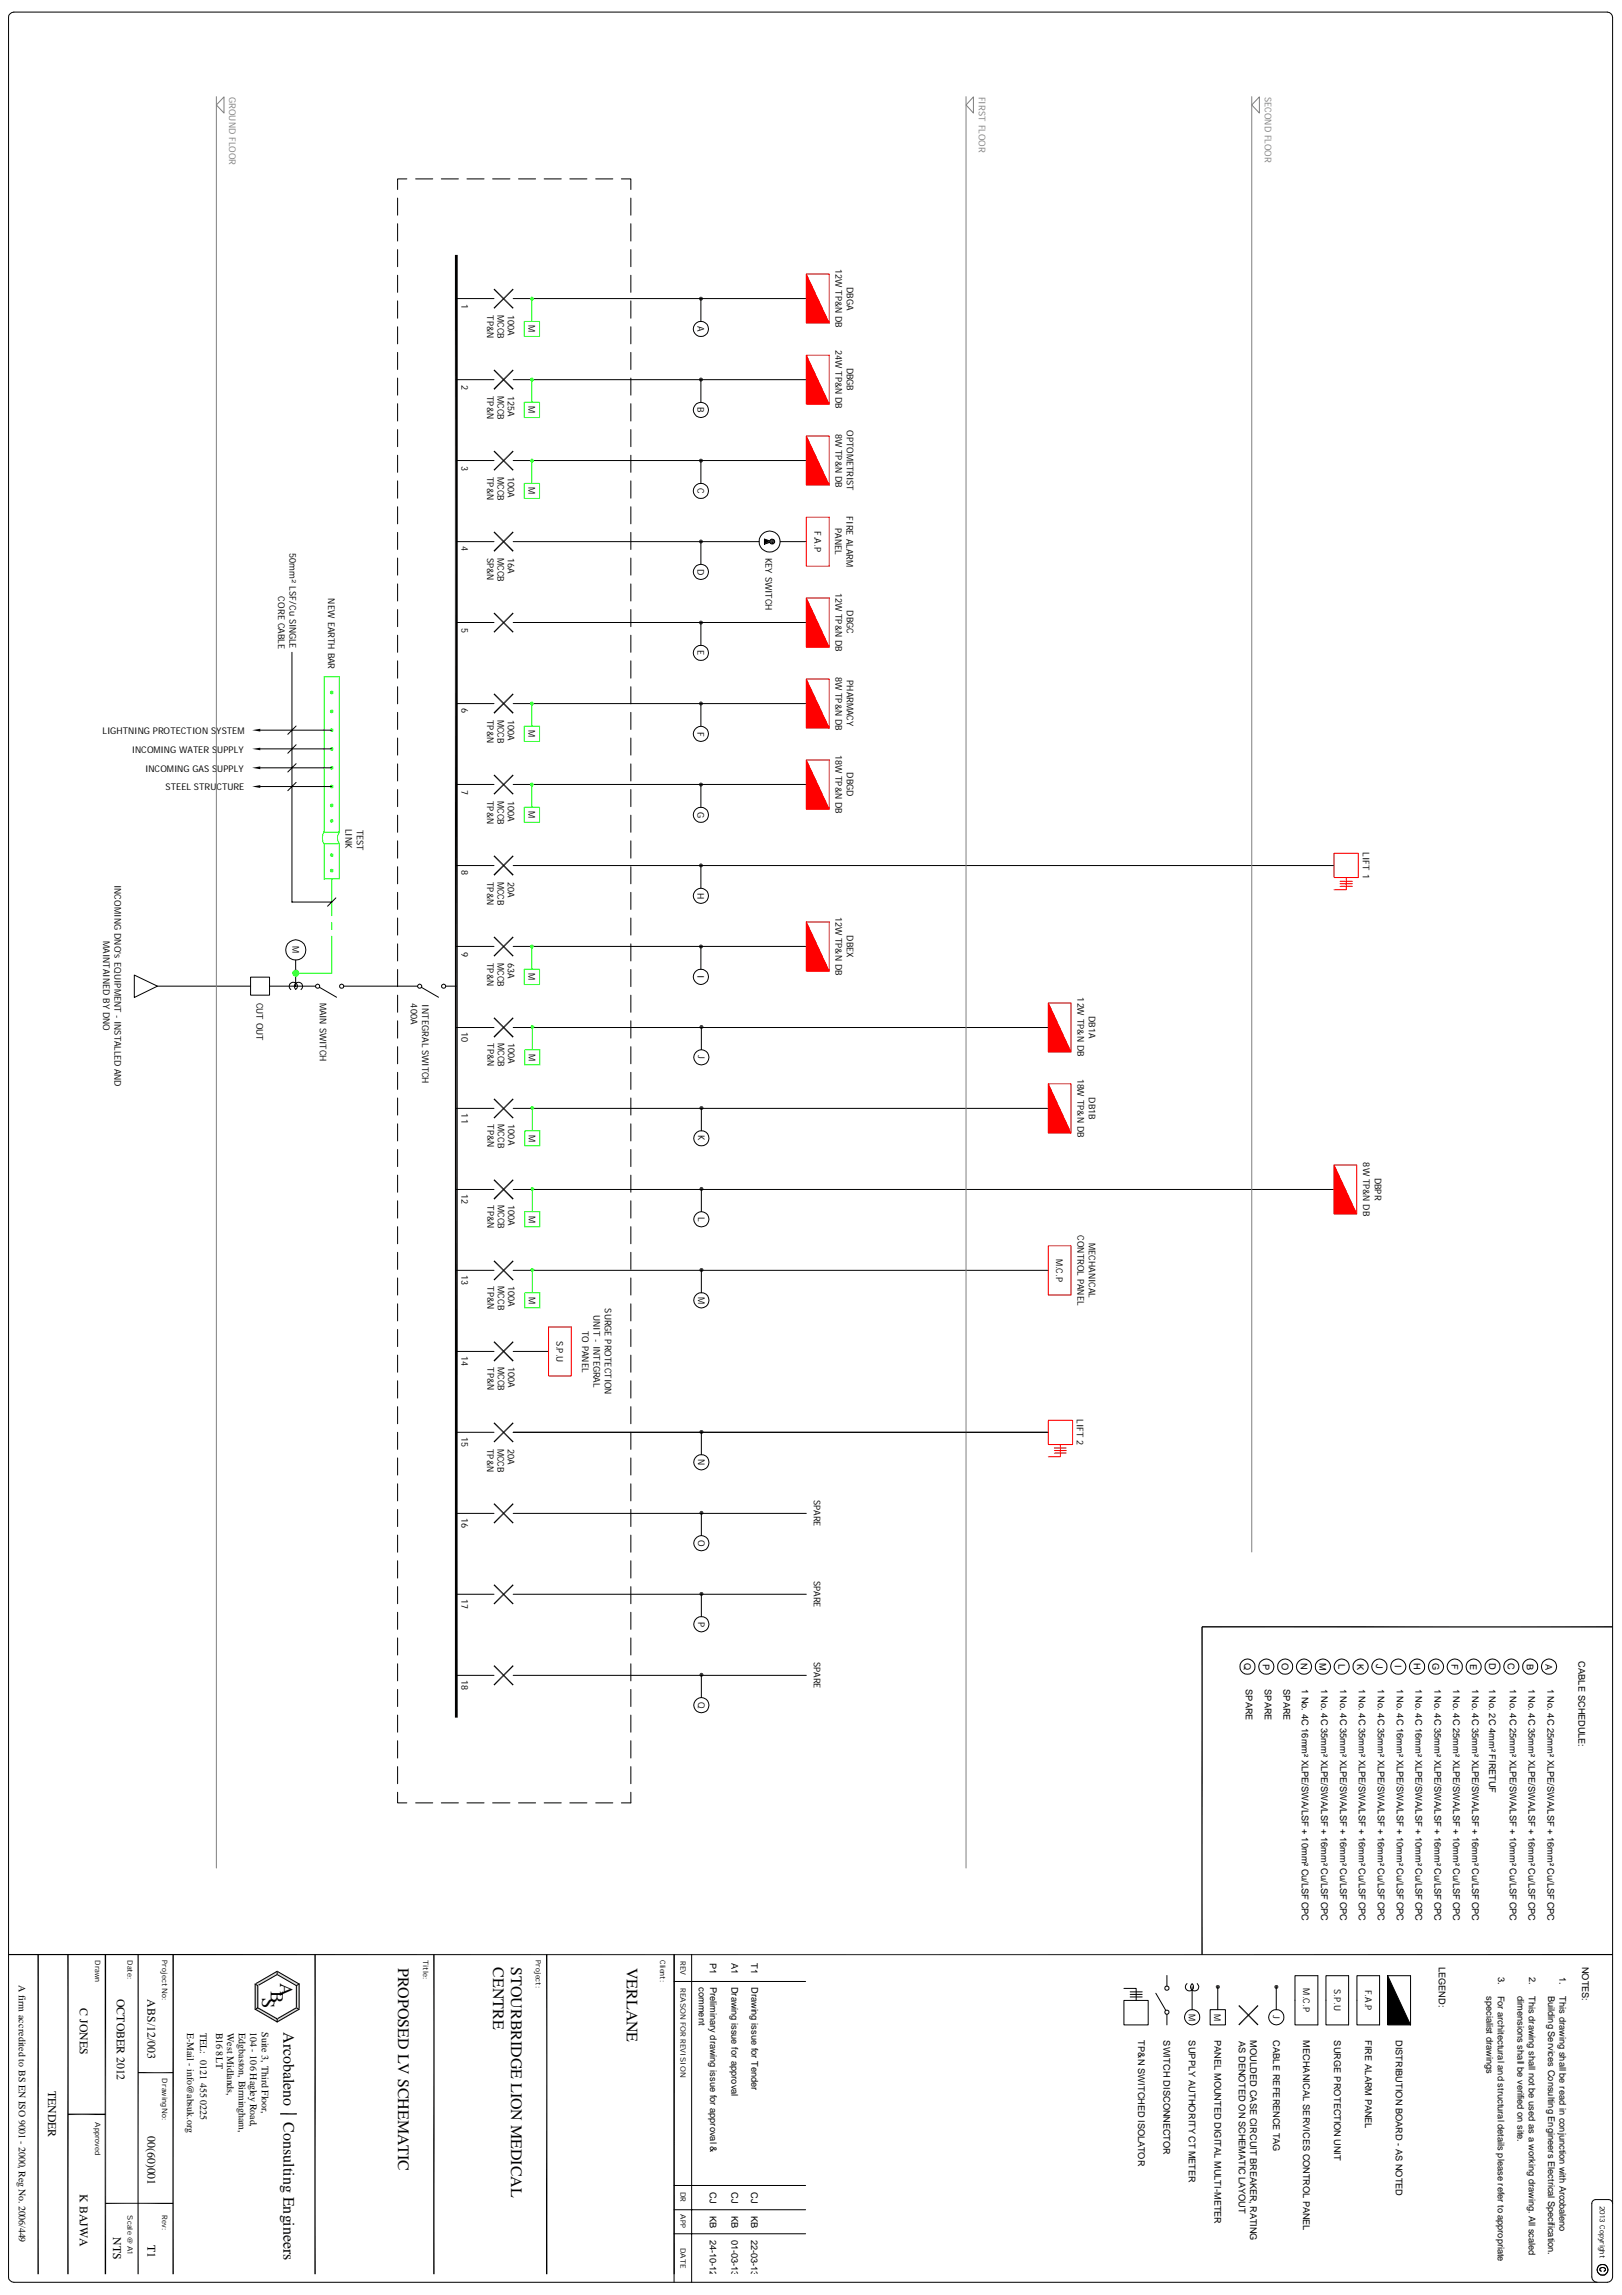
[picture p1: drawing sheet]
<svg xmlns="http://www.w3.org/2000/svg" width="594mm" height="841mm" viewBox="0 0 594 841" stroke-linecap="round" stroke-linejoin="round" font-family="sans-serif">
<defs><g id="words">
<g font-size="6.8">
<text x="99.1" y="729.6" transform="rotate(90 99.1 729.6)">B</text>
<text x="102.6" y="726.6" transform="rotate(90 102.6 726.6)">A</text>
<text x="96" y="732.1" transform="rotate(90 96 732.1)">S</text>
</g>
<g font-size="5.8">
<text x="145.9" y="721.1" transform="rotate(90 145.9 721.1)">PROPOSED LV SCHEMATIC</text>
<text x="180.6" y="721" transform="rotate(90 180.6 721)">CENTRE</text>
<text x="187.2" y="720.9" transform="rotate(90 187.2 720.9)">STOURBRIDGE LION MEDICAL</text>
<text x="229.5" y="721.1" transform="rotate(90 229.5 721.1)">VERLANE</text>
<text x="103.9" y="744.7" transform="rotate(90 103.9 744.7)">Arcobaleno</text>
<text x="103.9" y="777.8" transform="rotate(90 103.9 777.8)">Consulting Engineers</text>
</g>
<g font-size="4.3">
<text x="29.2" y="736" transform="rotate(90 29.2 736)">C JONES</text>
<text x="42.8" y="732.5" transform="rotate(90 42.8 732.5)">OCTOBER 2012</text>
<text x="54" y="732.7" transform="rotate(90 54 732.7)">ABS/12/003</text>
<text x="17.7" y="766.1" transform="rotate(90 17.7 766.1)">TENDER</text>
<text x="54" y="782.8" transform="rotate(90 54 782.8)">00(60)001</text>
<text x="29.2" y="804.1" transform="rotate(90 29.2 804.1)">K BAJWA</text>
<text x="41.4" y="819.9" transform="rotate(90 41.4 819.9)">NTS</text>
<text x="54" y="822.7" transform="rotate(90 54 822.7)">T1</text>
</g>
<g font-size="3.6">
<text x="6.9" y="727.3" transform="rotate(90 6.9 727.3)">A firm accredited to BS EN ISO 9001 - 2000, Reg No. 2006/449</text>
<text x="68.5" y="744.8" transform="rotate(90 68.5 744.8)">E-Mail - info@absuk.org</text>
<text x="73.3" y="744.8" transform="rotate(90 73.3 744.8)">TEL: 0121 455 0225</text>
<text x="79.2" y="744.8" transform="rotate(90 79.2 744.8)">B16 8LT</text>
<text x="83.2" y="744.8" transform="rotate(90 83.2 744.8)">West Midlands,</text>
<text x="87.5" y="744.8" transform="rotate(90 87.5 744.8)">Edgbaston, Birmingham,</text>
<text x="91.6" y="744.5" transform="rotate(90 91.6 744.5)">104 - 106 Hagley Road,</text>
<text x="95.8" y="744.7" transform="rotate(90 95.8 744.7)">Suite 3, Third Floor,</text>
</g>
<g font-size="3.4" fill="#808080">
<text x="84" y="35.4" transform="rotate(90 84 35.4)">GROUND FLOOR</text>
<text x="358.6" y="35.4" transform="rotate(90 358.6 35.4)">FIRST FLOOR</text>
<text x="463.2" y="35.4" transform="rotate(90 463.2 35.4)">SECOND FLOOR</text>
</g>
<g font-size="3.4">
<text x="306" y="98.5" transform="rotate(90 306 98.5)">12W TP&amp;N DB</text>
<text x="310.2" y="105" transform="rotate(90 310.2 105)">DBGA</text>
<text x="169" y="111.3" transform="rotate(90 169 111.3)">1</text>
<text x="178.4" y="115.4" transform="rotate(90 178.4 115.4)">TP&amp;N</text>
<text x="182.2" y="115.4" transform="rotate(90 182.2 115.4)">MCCB</text>
<text x="186" y="115.4" transform="rotate(90 186 115.4)">100A</text>
<text x="193.5" y="119.2" transform="rotate(90 193.5 119.2)">M</text>
<text x="255.5" y="119.6" transform="rotate(90 255.5 119.6)">A</text>
<text x="306" y="128.2" transform="rotate(90 306 128.2)">24W TP&amp;N DB</text>
<text x="310.2" y="134.7" transform="rotate(90 310.2 134.7)">DBGB</text>
<text x="169" y="140.9" transform="rotate(90 169 140.9)">2</text>
<text x="178.4" y="145.1" transform="rotate(90 178.4 145.1)">TP&amp;N</text>
<text x="182.2" y="145.1" transform="rotate(90 182.2 145.1)">MCCB</text>
<text x="186" y="145.1" transform="rotate(90 186 145.1)">125A</text>
<text x="193.5" y="149" transform="rotate(90 193.5 149)">M</text>
<text x="255.5" y="149.2" transform="rotate(90 255.5 149.2)">B</text>
<text x="306" y="158.9" transform="rotate(90 306 158.9)">8W TP&amp;N DB</text>
<text x="310.2" y="157.5" transform="rotate(90 310.2 157.5)">OPTOMETRIST</text>
<text x="169" y="170.6" transform="rotate(90 169 170.6)">3</text>
<text x="178.4" y="174.8" transform="rotate(90 178.4 174.8)">TP&amp;N</text>
<text x="182.2" y="174.8" transform="rotate(90 182.2 174.8)">MCCB</text>
<text x="186" y="174.8" transform="rotate(90 186 174.8)">100A</text>
<text x="193.5" y="178.6" transform="rotate(90 193.5 178.6)">M</text>
<text x="255.5" y="178.9" transform="rotate(90 255.5 178.9)">C</text>
<text x="310" y="189.2" transform="rotate(90 310 189.2)">FIRE ALARM</text>
<text x="298.3" y="194.5" transform="rotate(90 298.3 194.5)">F.A.P</text>
<text x="305.9" y="193.5" transform="rotate(90 305.9 193.5)">PANEL</text>
<text x="106" y="202.6" transform="rotate(90 106 202.6)">50mm² LSF/Cu SINGLE</text>
<text x="169" y="200.3" transform="rotate(90 169 200.3)">4</text>
<text x="178.4" y="204.4" transform="rotate(90 178.4 204.4)">SP&amp;N</text>
<text x="182.2" y="204.4" transform="rotate(90 182.2 204.4)">MCCB</text>
<text x="186" y="204.4" transform="rotate(90 186 204.4)">16A</text>
<text x="255.5" y="208.4" transform="rotate(90 255.5 208.4)">D</text>
<text x="280.4" y="204.3" transform="rotate(90 280.4 204.3)">KEY SWITCH</text>
<text x="101.9" y="218.6" transform="rotate(90 101.9 218.6)">CORE CABLE</text>
<text x="120.1" y="219.3" transform="rotate(90 120.1 219.3)">NEW EARTH BAR</text>
<text x="306" y="217.2" transform="rotate(90 306 217.2)">12W TP&amp;N DB</text>
<text x="310.2" y="223.7" transform="rotate(90 310.2 223.7)">DBGC</text>
<text x="169" y="230" transform="rotate(90 169 230)">5</text>
<text x="255.5" y="238.3" transform="rotate(90 255.5 238.3)">E</text>
<text x="306" y="247.9" transform="rotate(90 306 247.9)">8W TP&amp;N DB</text>
<text x="310.2" y="249.2" transform="rotate(90 310.2 249.2)">PHARMACY</text>
<text x="169" y="259.6" transform="rotate(90 169 259.6)">6</text>
<text x="178.4" y="263.8" transform="rotate(90 178.4 263.8)">TP&amp;N</text>
<text x="182.2" y="263.8" transform="rotate(90 182.2 263.8)">MCCB</text>
<text x="186" y="263.8" transform="rotate(90 186 263.8)">100A</text>
<text x="37.5" y="268.8">LIGHTNING PROTECTION SYSTEM</text>
<text x="193.5" y="267.7" transform="rotate(90 193.5 267.7)">M</text>
<text x="255.5" y="268.1" transform="rotate(90 255.5 268.1)">F</text>
<text x="48.3" y="275.9">INCOMING WATER SUPPLY</text>
<text x="306" y="276.5" transform="rotate(90 306 276.5)">18W TP&amp;N DB</text>
<text x="53.2" y="282.8">INCOMING GAS SUPPLY</text>
<text x="310.2" y="283" transform="rotate(90 310.2 283)">DBGD</text>
<text x="60.6" y="289.7">STEEL STRUCTURE</text>
<text x="169" y="289.3" transform="rotate(90 169 289.3)">7</text>
<text x="178.4" y="293.5" transform="rotate(90 178.4 293.5)">TP&amp;N</text>
<text x="182.2" y="293.5" transform="rotate(90 182.2 293.5)">MCCB</text>
<text x="186" y="293.5" transform="rotate(90 186 293.5)">100A</text>
<text x="193.5" y="297.3" transform="rotate(90 193.5 297.3)">M</text>
<text x="255.5" y="297.5" transform="rotate(90 255.5 297.5)">G</text>
<text x="126.5" y="303.7" transform="rotate(90 126.5 303.7)">LINK</text>
<text x="130.6" y="304" transform="rotate(90 130.6 304)">TEST</text>
<text x="499.2" y="312.4" transform="rotate(90 499.2 312.4)">LIFT 1</text>
<text x="169" y="319" transform="rotate(90 169 319)">8</text>
<text x="178.4" y="323.1" transform="rotate(90 178.4 323.1)">TP&amp;N</text>
<text x="182.2" y="323.1" transform="rotate(90 182.2 323.1)">MCCB</text>
<text x="186" y="323.1" transform="rotate(90 186 323.1)">20A</text>
<text x="42" y="324.2" transform="rotate(90 42 324.2)">INCOMING DNO's EQUIPMENT - INSTALLED AND</text>
<text x="255.5" y="327.2" transform="rotate(90 255.5 327.2)">H</text>
<text x="306.1" y="335.9" transform="rotate(90 306.1 335.9)">12W TP&amp;N DB</text>
<text x="37.8" y="344.8" transform="rotate(90 37.8 344.8)">MAINTAINED BY DNO</text>
<text x="107.1" y="346.8" transform="rotate(90 107.1 346.8)">M</text>
<text x="310.2" y="342.7" transform="rotate(90 310.2 342.7)">DBEX</text>
<text x="169" y="348.7" transform="rotate(90 169 348.7)">9</text>
<text x="178.4" y="352.8" transform="rotate(90 178.4 352.8)">TP&amp;N</text>
<text x="182.2" y="352.8" transform="rotate(90 182.2 352.8)">MCCB</text>
<text x="186" y="352.8" transform="rotate(90 186 352.8)">63A</text>
<text x="193.5" y="356.6" transform="rotate(90 193.5 356.6)">M</text>
<text x="255.5" y="357.3" transform="rotate(90 255.5 357.3)">I</text>
<text x="394.6" y="365.5" transform="rotate(90 394.6 365.5)">12W TP&amp;N DB</text>
<text x="94" y="367.4" transform="rotate(90 94 367.4)">CUT OUT</text>
<text x="117.2" y="367.4" transform="rotate(90 117.2 367.4)">MAIN SWITCH</text>
<text x="150.5" y="367.7" transform="rotate(90 150.5 367.7)">400A</text>
<text x="154.6" y="368.1" transform="rotate(90 154.6 368.1)">INTEGRAL SWITCH</text>
<text x="398.8" y="372.3" transform="rotate(90 398.8 372.3)">DB1A</text>
<text x="169" y="378.3" transform="rotate(90 169 378.3)">10</text>
<text x="178.6" y="382.3" transform="rotate(90 178.6 382.3)">TP&amp;N</text>
<text x="182.4" y="382.3" transform="rotate(90 182.4 382.3)">MCCB</text>
<text x="186.2" y="382.3" transform="rotate(90 186.2 382.3)">100A</text>
<text x="193.7" y="386.2" transform="rotate(90 193.7 386.2)">M</text>
<text x="255.7" y="386.8" transform="rotate(90 255.7 386.8)">J</text>
<text x="394.6" y="395.3" transform="rotate(90 394.6 395.3)">18W TP&amp;N DB</text>
<text x="398.8" y="402" transform="rotate(90 398.8 402)">DB1B</text>
<text x="169" y="408" transform="rotate(90 169 408)">11</text>
<text x="178.6" y="412" transform="rotate(90 178.6 412)">TP&amp;N</text>
<text x="182.4" y="412" transform="rotate(90 182.4 412)">MCCB</text>
<text x="186.2" y="412" transform="rotate(90 186.2 412)">100A</text>
<text x="193.7" y="415.8" transform="rotate(90 193.7 415.8)">M</text>
<text x="255.7" y="416.1" transform="rotate(90 255.7 416.1)">K</text>
<text x="499.3" y="426" transform="rotate(90 499.3 426)">8W TP&amp;N DB</text>
<text x="503.5" y="431.6" transform="rotate(90 503.5 431.6)">DBPR</text>
<text x="169" y="437.7" transform="rotate(90 169 437.7)">12</text>
<text x="178.6" y="441.6" transform="rotate(90 178.6 441.6)">TP&amp;N</text>
<text x="182.4" y="441.6" transform="rotate(90 182.4 441.6)">MCCB</text>
<text x="186.2" y="441.6" transform="rotate(90 186.2 441.6)">100A</text>
<text x="193.7" y="445.5" transform="rotate(90 193.7 445.5)">M</text>
<text x="255.7" y="446" transform="rotate(90 255.7 446)">L</text>
<text x="394.6" y="452.7" transform="rotate(90 394.6 452.7)">CONTROL PANEL</text>
<text x="398.8" y="455.4" transform="rotate(90 398.8 455.4)">MECHANICAL</text>
<text x="386.8" y="461.2" transform="rotate(90 386.8 461.2)">M.C.P</text>
<text x="169" y="467.4" transform="rotate(90 169 467.4)">13</text>
<text x="178.6" y="471.4" transform="rotate(90 178.6 471.4)">TP&amp;N</text>
<text x="182.4" y="471.4" transform="rotate(90 182.4 471.4)">MCCB</text>
<text x="186.2" y="471.4" transform="rotate(90 186.2 471.4)">100A</text>
<text x="193.7" y="475.2" transform="rotate(90 193.7 475.2)">M</text>
<text x="221.6" y="479.4" transform="rotate(90 221.6 479.4)">SURGE PROTECTION</text>
<text x="255.7" y="475.2" transform="rotate(90 255.7 475.2)">M</text>
<text x="217.4" y="481.8" transform="rotate(90 217.4 481.8)">UNIT - INTEGRAL</text>
<text x="203.9" y="491.3" transform="rotate(90 203.9 491.3)">S.P.U</text>
<text x="213.3" y="487.6" transform="rotate(90 213.3 487.6)">TO PANEL</text>
<text x="169" y="497" transform="rotate(90 169 497)">14</text>
<text x="178.6" y="501" transform="rotate(90 178.6 501)">TP&amp;N</text>
<text x="182.4" y="501" transform="rotate(90 182.4 501)">MCCB</text>
<text x="186.2" y="501" transform="rotate(90 186.2 501)">100A</text>
<text x="394.5" y="520.1" transform="rotate(90 394.5 520.1)">LIFT 2</text>
<text x="169" y="526.7" transform="rotate(90 169 526.7)">15</text>
<text x="178.4" y="530.9" transform="rotate(90 178.4 530.9)">TP&amp;N</text>
<text x="182.2" y="530.9" transform="rotate(90 182.2 530.9)">MCCB</text>
<text x="186" y="530.9" transform="rotate(90 186 530.9)">20A</text>
<text x="255.7" y="534.7" transform="rotate(90 255.7 534.7)">N</text>
<text x="298.1" y="549.7" transform="rotate(90 298.1 549.7)">SPARE</text>
<text x="169" y="556.4" transform="rotate(90 169 556.4)">16</text>
<text x="255.7" y="564.3" transform="rotate(90 255.7 564.3)">O</text>
<text x="298.1" y="579.3" transform="rotate(90 298.1 579.3)">SPARE</text>
<text x="169" y="586.1" transform="rotate(90 169 586.1)">17</text>
<text x="255.7" y="594.3" transform="rotate(90 255.7 594.3)">P</text>
<text x="298.1" y="609" transform="rotate(90 298.1 609)">SPARE</text>
<text x="455.7" y="609.4" transform="rotate(90 455.7 609.4)">Q</text>
<text x="462.5" y="609.6" transform="rotate(90 462.5 609.6)">P</text>
<text x="469.5" y="609.4" transform="rotate(90 469.5 609.4)">O</text>
<text x="476.4" y="609.5" transform="rotate(90 476.4 609.5)">N</text>
<text x="483.3" y="609.3" transform="rotate(90 483.3 609.3)">M</text>
<text x="490.2" y="609.8" transform="rotate(90 490.2 609.8)">L</text>
<text x="497.1" y="609.6" transform="rotate(90 497.1 609.6)">K</text>
<text x="504" y="609.9" transform="rotate(90 504 609.9)">J</text>
<text x="510.9" y="610.3" transform="rotate(90 510.9 610.3)">I</text>
<text x="517.8" y="609.5" transform="rotate(90 517.8 609.5)">H</text>
<text x="524.7" y="609.4" transform="rotate(90 524.7 609.4)">G</text>
<text x="531.6" y="609.7" transform="rotate(90 531.6 609.7)">F</text>
<text x="538.5" y="609.6" transform="rotate(90 538.5 609.6)">E</text>
<text x="545.4" y="609.5" transform="rotate(90 545.4 609.5)">D</text>
<text x="552.3" y="609.5" transform="rotate(90 552.3 609.5)">C</text>
<text x="559.2" y="609.6" transform="rotate(90 559.2 609.6)">B</text>
<text x="566.1" y="609.6" transform="rotate(90 566.1 609.6)">A</text>
<text x="578.2" y="608.8" transform="rotate(90 578.2 608.8)">CABLE SCHEDULE:</text>
<text x="169" y="615.7" transform="rotate(90 169 615.7)">18</text>
<text x="255.7" y="623.7" transform="rotate(90 255.7 623.7)">Q</text>
<text x="456.3" y="619" transform="rotate(90 456.3 619)">SPARE</text>
<text x="463.2" y="619" transform="rotate(90 463.2 619)">SPARE</text>
<text x="470.1" y="619" transform="rotate(90 470.1 619)">SPARE</text>
<text x="476.8" y="618.9" transform="rotate(90 476.8 618.9)">1 No. 4C 16mm² XLPE/SWA/LSF + 10mm² Cu/LSF CPC</text>
<text x="483.9" y="618.8" transform="rotate(90 483.9 618.8)">1 No. 4C 35mm² XLPE/SWA/LSF + 16mm² Cu/LSF CPC</text>
<text x="490.8" y="618.8" transform="rotate(90 490.8 618.8)">1 No. 4C 35mm² XLPE/SWA/LSF + 16mm² Cu/LSF CPC</text>
<text x="497.7" y="618.8" transform="rotate(90 497.7 618.8)">1 No. 4C 35mm² XLPE/SWA/LSF + 16mm² Cu/LSF CPC</text>
<text x="504.6" y="618.8" transform="rotate(90 504.6 618.8)">1 No. 4C 35mm² XLPE/SWA/LSF + 16mm² Cu/LSF CPC</text>
<text x="511.6" y="618.8" transform="rotate(90 511.6 618.8)">1 No. 4C 16mm² XLPE/SWA/LSF + 10mm² Cu/LSF CPC</text>
<text x="518.4" y="618.8" transform="rotate(90 518.4 618.8)">1 No. 4C 16mm² XLPE/SWA/LSF + 10mm² Cu/LSF CPC</text>
<text x="525.4" y="618.8" transform="rotate(90 525.4 618.8)">1 No. 4C 35mm² XLPE/SWA/LSF + 16mm² Cu/LSF CPC</text>
<text x="532.2" y="618.8" transform="rotate(90 532.2 618.8)">1 No. 4C 25mm² XLPE/SWA/LSF + 10mm² Cu/LSF CPC</text>
<text x="539.2" y="618.8" transform="rotate(90 539.2 618.8)">1 No. 4C 35mm² XLPE/SWA/LSF + 16mm² Cu/LSF CPC</text>
<text x="545.4" y="618.8" transform="rotate(90 545.4 618.8)">1 No. 2C 4mm² FIRETUF</text>
<text x="553" y="618.8" transform="rotate(90 553 618.8)">1 No. 4C 25mm² XLPE/SWA/LSF + 10mm² Cu/LSF CPC</text>
<text x="559.8" y="618.8" transform="rotate(90 559.8 618.8)">1 No. 4C 35mm² XLPE/SWA/LSF + 16mm² Cu/LSF CPC</text>
<text x="566.8" y="618.8" transform="rotate(90 566.8 618.8)">1 No. 4C 25mm² XLPE/SWA/LSF + 16mm² Cu/LSF CPC</text>
<text x="260" y="719.4" transform="rotate(90 260 719.4)">P1</text>
<text x="268" y="719.4" transform="rotate(90 268 719.4)">A1</text>
<text x="275.2" y="719.4" transform="rotate(90 275.2 719.4)">T1</text>
<text x="527" y="720.7" transform="rotate(90 527 720.7)">LEGEND:</text>
<text x="548.7" y="724.4" transform="rotate(90 548.7 724.4)">3.</text>
<text x="560.1" y="724.4" transform="rotate(90 560.1 724.4)">2.</text>
<text x="571.2" y="724.4" transform="rotate(90 571.2 724.4)">1.</text>
<text x="579.5" y="720.7" transform="rotate(90 579.5 720.7)">NOTES:</text>
<text x="255.9" y="728.2" transform="rotate(90 255.9 728.2)">comment</text>
<text x="260.1" y="728.1" transform="rotate(90 260.1 728.1)">Preliminary drawing issue for approval &amp;</text>
<text x="268" y="728.1" transform="rotate(90 268 728.1)">Drawing issue for approval</text>
<text x="275.3" y="728.2" transform="rotate(90 275.3 728.2)">Drawing issue for Tender</text>
<text x="477.3" y="728.7" transform="rotate(90 477.3 728.7)">M.C.P</text>
<text x="488.6" y="729" transform="rotate(90 488.6 729)">S.P.U</text>
<text x="500" y="729.1" transform="rotate(90 500 729.1)">F.A.P</text>
<text x="544.5" y="731.5" transform="rotate(90 544.5 731.5)">specialist drawings</text>
<text x="548.6" y="731.3" transform="rotate(90 548.6 731.3)">For architectural and structural details please refer to appropriate</text>
<text x="555.8" y="731.5" transform="rotate(90 555.8 731.5)">dimensions shall be verified on site.</text>
<text x="560" y="731.5" transform="rotate(90 560 731.5)">This drawing shall not be used as a working drawing. All scaled</text>
<text x="567" y="731.4" transform="rotate(90 567 731.4)">Building Services Consulting Engineers Electrical Specification.</text>
<text x="571.2" y="731.5" transform="rotate(90 571.2 731.5)">This drawing shall be read in conjunction with Arcobaleno</text>
<text x="435.4" y="737.9" transform="rotate(90 435.4 737.9)">M</text>
<text x="444.8" y="737.9" transform="rotate(90 444.8 737.9)">M</text>
<text x="466.3" y="738.5" transform="rotate(90 466.3 738.5)">J</text>
<text x="416.9" y="747.7" transform="rotate(90 416.9 747.7)">TP&amp;N SWITCHED ISOLATOR</text>
<text x="426.1" y="747.7" transform="rotate(90 426.1 747.7)">SWITCH DISCONNECTOR</text>
<text x="435.4" y="747.7" transform="rotate(90 435.4 747.7)">SUPPLY AUTHORITY CT METER</text>
<text x="444.8" y="747.6" transform="rotate(90 444.8 747.6)">PANEL MOUNTED DIGITAL MULTI-METER</text>
<text x="453.7" y="747.8" transform="rotate(90 453.7 747.8)">AS DENOTED ON SCHEMATIC LAYOUT</text>
<text x="457.9" y="747.6" transform="rotate(90 457.9 747.6)">MOULDED CASE CIRCUIT BREAKER, RATING</text>
<text x="466.3" y="747.6" transform="rotate(90 466.3 747.6)">CABLE REFERENCE TAG</text>
<text x="477.3" y="747.6" transform="rotate(90 477.3 747.6)">MECHANICAL SERVICES CONTROL PANEL</text>
<text x="488.6" y="747.7" transform="rotate(90 488.6 747.7)">SURGE PROTECTION UNIT</text>
<text x="500" y="747.6" transform="rotate(90 500 747.6)">FIRE ALARM PANEL</text>
<text x="511.2" y="747.6" transform="rotate(90 511.2 747.6)">DISTRIBUTION BOARD - AS NOTED</text>
<text x="260" y="803.3" transform="rotate(90 260 803.3)">CJ</text>
<text x="268" y="803.3" transform="rotate(90 268 803.3)">CJ</text>
<text x="275.2" y="803.4" transform="rotate(90 275.2 803.4)">CJ</text>
<text x="260" y="812.1" transform="rotate(90 260 812.1)">KB</text>
<text x="268" y="812.1" transform="rotate(90 268 812.1)">KB</text>
<text x="275.2" y="812.1" transform="rotate(90 275.2 812.1)">KB</text>
<text x="260" y="820.7" transform="rotate(90 260 820.7)">24-10-12</text>
<text x="268" y="820.7" transform="rotate(90 268 820.7)">01-03-13</text>
<text x="275.2" y="820.7" transform="rotate(90 275.2 820.7)">22-03-13</text>
</g>
<g font-size="2.7">
<text x="34.8" y="718.3" transform="rotate(90 34.8 718.3)">Drawn</text>
<text x="46.7" y="718.3" transform="rotate(90 46.7 718.3)">Date:</text>
<text x="59.4" y="718.3" transform="rotate(90 59.4 718.3)">Project No:</text>
<text x="154.9" y="718.3" transform="rotate(90 154.9 718.3)">Title:</text>
<text x="196.3" y="718.3" transform="rotate(90 196.3 718.3)">Project:</text>
<text x="241.8" y="718.3" transform="rotate(90 241.8 718.3)">Client:</text>
<text x="249.3" y="718.6" transform="rotate(90 249.3 718.6)">REV</text>
<text x="249.3" y="728.5" transform="rotate(90 249.3 728.5)">REASON FOR REVISION</text>
<text x="59.4" y="761.6" transform="rotate(90 59.4 761.6)">Drawing No:</text>
<text x="34.8" y="777.7" transform="rotate(90 34.8 777.7)">Approved</text>
<text x="249.3" y="803.2" transform="rotate(90 249.3 803.2)">DR</text>
<text x="586" y="808.3" transform="rotate(90 586 808.3)">2013 Copyright</text>
<text x="46.7" y="811.8" transform="rotate(90 46.7 811.8)">Scale @ A1</text>
<text x="59.4" y="811.8" transform="rotate(90 59.4 811.8)">Rev:</text>
<text x="249.3" y="811.5" transform="rotate(90 249.3 811.5)">APP</text>
<text x="249.3" y="823.8" transform="rotate(90 249.3 823.8)">DATE</text>
</g>
</g></defs>
<g fill="none" stroke="#000" stroke-width=".37">
<path d="M3.7 5l1.4-.6h583.6a2.03 2.03 0 0 1 1.9 2v828a2.03 2.03 0 0 1-1.9 2h-583.6a2.03 2.03 0 0 1-2-2v-828l.1-.8zM91.8 358.1h6.9v6.6h-6.9zM108.3 351.8v9.6M57.7 361.4h34.1M98.7 361.4h16.9M106.5 362.7a1.48 1.48 0 0 1-.3-2.2 1.48 1.48 0 0 1 2.2-.1 1.48 1.48 0 0 1-.1 2.2 1.52 1.52 0 0 1 0-2.2 1.52 1.52 0 0 1 2.2 .1 1.52 1.52 0 0 1-.3 2.2M117 361.8l6.3 3.6M125.9 361.4h19.7M246.9 716.3v120.1M253.3 716.2v120.2M93.5 727.1v9.2M93.5 736.3l8 4.6"/>
<path d="M93.5 727.1l.9 .6M94.4 727.7v8.1M94.4 735.8l7.1 4M94.4 735.8l-.9 .5M101.5 722.4l8.1 4.7M101.5 723.6l7 4.1M101.5 722.4l-8 4.7M101.5 723.6l-7.1 4.1M101.5 722.4v1.2M101.5 739.8v1.1M108.5 727.7v8.1M108.5 735.8l-7 4"/>
<path d="M108.5 735.8l1.1 .5M109.6 727.1v9.2M109.6 736.3l-8.1 4.6M109.6 727.1l-1.1 .6M246.9 726.1h48.2M423.3 730.4l3.7 6.3M427.4 723.9v3.9M427.4 738.2v3.8M434.8 726.9a1.5 1.5 0 0 0-.3 2.2 1.5 1.5 0 0 0 2.2 .1 1.5 1.5 0 0 0-.1-2.2 1.5 1.5 0 0 0 0 2.2 1.5 1.5 0 0 0 2.2-.1 1.5 1.5 0 0 0-.3-2.2M436.6 728.1v8.4M443.2 736.5h5.6v5.5h-5.6zM446 728.1v8.4"/>
<path d="M467.4 728.1v8.4M497 724h8.3v18h-8.3zM508.3 724h8.3v18h-8.3zM508.3 742v-18l8.3 18M246.9 809.8h48.2M246.9 818.6h48.2M246.9 800.9h48.2M590.6 807.5a1.45 1.45 0 0 0-1.4-1.4h-4.7a1.45 1.45 0 0 0-1.5 1.4v26.9a2.03 2.03 0 0 0 2 2M586.5 832.3l-.4-.3a.95 .95 0 0 1 .9-1.1 .95 .95 0 0 1 .9 1.1l-.4 .3"/>
<circle cx="108.3" cy="348.1" r="3.7"/>
<circle cx="116.3" cy="361.4" r=".76"/>
<circle cx="125.1" cy="361.4" r=".76"/>
<circle cx="546.7" cy="610.7" r="2.78"/>
<circle cx="553.5" cy="610.7" r="2.78"/>
<circle cx="560.5" cy="610.7" r="2.78"/>
<circle cx="567.3" cy="610.7" r="2.78"/>
<circle cx="427.4" cy="737.4" r=".79"/>
<circle cx="427.4" cy="728.6" r=".79"/>
<circle cx="436.7" cy="739.2" r="2.8"/>
<circle cx="467.5" cy="739.2" r="2.8"/>
<circle cx="586.9" cy="831.8" r="1.98"/>
</g>
<g fill="#000">
<path d="M445.3 728.1h.7l-.6 .4zM445.4 727.7l.6 .4h-.7zM445.4 728.5l.6-.4-.3 .7zM445.7 727.5l.3 .6-.6-.4zM446 728.1v.7h-.3zM446 728.1l.4 .7h-.4zM445.7 727.5l.3-.1v.7zM446 728.1l.7 .4-.3 .3zM446 727.4l.4 .1-.4 .6zM446 728.1h.8l-.1 .4zM446.4 727.5l.3 .2-.7 .4zM446 728.1l.7-.4 .1 .4z"/>
<path d="M466.8 728.1h.6l-.5 .4zM466.9 727.7l.5 .4h-.6zM466.9 728.5l.5-.4-.3 .7zM467.1 727.5l.3 .6-.5-.4zM467.4 728.1v.7h-.3zM467.4 728.1l.5 .7h-.5zM467.1 727.5l.3-.1v.7zM467.4 728.1l.7 .4-.2 .3zM467.4 727.4l.5 .1-.5 .6zM467.4 728.1h.8l-.1 .4zM467.9 727.5l.2 .2-.7 .4zM467.4 728.1l.7-.4 .1 .4z"/>
<path d="M460.6 734.8l-6.7 7.4-.3-.3zM460.6 734.8l.3 .3-7 7.1zM453.6 735.1l7.3 6.8-.3 .3zM453.9 734.8l7 7.1-7.3-6.8zM508.3 724l8.3 18h-8.3zM24.9 775.1l13.7-.5v.5zM24.9 774.6h13.7l-13.7 .5zM102.6 774.4h6.1l-6.1 .5zM102.6 774.9l6.1-.5v.5zM13.7 716.2l.5 117.2h-.5zM13.7 716.2h.5v117.2zM24.6 716.2l.5 117.2h-.5z"/>
<path d="M24.6 716.2h.5v117.2zM38.4 716.2l.5 117.2h-.5zM38.4 716.2h.5v117.2zM63.2 716.2l.5 117.2h-.5zM63.2 716.2h.5v117.2zM115.1 716.2l.6 117.2h-.6zM115.1 716.2h.6v117.2zM158.7 716.2l.5 117.2h-.5zM158.7 716.2h.5v117.2zM200 716.2l.5 117.2h-.5zM200 716.2h.5v117.2z"/>
</g>
<path d="M3.1 716.3h587.5M50.6 716.2v117.2M246.9 716.2v117.2M50.5 759.5h12.9M38.6 807.5h24.8" fill="none" stroke="#000" stroke-width=".42"/>
<g fill="none" stroke="#dcdcdc" stroke-width=".37">
<path d="M93.5 732.7h1M93.5 732.6h1M93.5 732.5h1M93.5 732.4h1M93.5 732.3h1M93.5 732.2h1M93.5 732.1h1M93.5 732h1M93.5 731.9h1M93.5 731.8h1M93.5 731.7h1M93.5 731.6h1"/>
<path d="M93.5 731.5h1M93.5 731.3h1M93.5 731.2h1M93.5 731h1M93.5 730.9h1M93.5 730.8h1M93.5 730.7h1M93.5 730.6h1M93.5 730.5h1M93.5 730.4h1M93.5 730.2h1M93.5 730.1h1"/>
<path d="M93.5 730h1M93.5 729.9h1M93.5 729.8h1M93.5 729.7h1M93.5 729.6h1M93.5 729.5h1M93.5 729.4h1M93.5 729.3h1M93.5 729.1h1M93.5 729h1M93.5 728.9h1M93.5 728.8h1"/>
<path d="M93.5 728.7h1M93.5 728.6h1M93.5 728.5h1M93.5 728.4h1M93.5 728.3h1M93.5 728.2h1M93.5 728.1h1M93.5 727.9h1M93.5 727.8h1M93.5 727.7h1M93.5 727.6h1.1M93.5 727.5h1.2"/>
<path d="M93.5 727.4h1.4M93.5 727.2h1.6M93.5 736.1h1.7M93.5 736h1.6M93.5 736h1.4M93.5 735.8l1.2 .1M93.5 735.7h1M93.5 735.6h1M93.5 735.4h1M93.5 735.3h1M93.5 735.2h1M93.5 735.1h1"/>
<path d="M93.5 735h1M93.5 734.9h1M93.5 734.7h1M93.5 734.5h1M93.5 734.4h1M93.5 734.3h1M93.5 734.2h1M93.5 734.1h1M93.5 734h1M93.5 733.9h1M93.5 733.8h1M93.5 733.7h1"/>
<path d="M93.5 733.6h1M93.5 733.5h1M93.5 733.4h1M93.5 733.3h1M93.5 733.2h1M93.5 733.1h1M93.5 733h1M93.5 732.9h1M93.5 732.8h1M93.5 731.1h1M93.5 727.3h1.6M93.5 736.3h2"/>
<path d="M93.5 736.2h1.8M93.5 735.5h1M93.5 734.6h1M93.5 727.1h1.8M93.5 727.1h2M93.6 736.4h2.1M93.6 727h2M93.6 736.5h2.2M93.8 736.5h2.1M94 726.7h2M94 736.6h2.1M94.1 726.6h2.1"/>
<path d="M94.1 736.7h2.2M94.2 736.8h2.2M94.3 726.6h2.1M94.4 736.9h2.1M94.5 726.5h2M94.6 737l2.3 .1M94.7 726.4h2M94.7 726.3h2M94.8 726.2h2.1M94.8 737.1h2.1M95 726.1h2.1M95 737.2h2.1"/>
<path d="M95.2 737.3h2.1M95.2 726h2.1M95.2 737.4h2.3M95.4 726h2M95.4 737.5h2.1M95.5 725.9h2M95.6 737.6h2.1M95.8 737.6h2.1M95.8 737.7h2.2M95.9 725.6h2.1M95.9 726.8l-2.2 .1M96 737.8h2.1"/>
<path d="M96.1 725.5h2M96.2 737.9h2.1M96.3 725.5h2M96.3 738h2.2M96.4 725.4h1.9M96.4 725.3h2.2M96.4 738.1l2.3 .1M96.6 725.2h2.1M96.8 738.2h2.1M96.9 725.1h2M96.9 738.3h2.2M97 725h2"/>
<path d="M97 738.4h2.1M97.1 724.9h2M97.2 724.9h2M97.2 738.5h2.1M97.4 724.8h2.1M97.4 738.6h2.1M97.5 738.7h2.1M97.6 738.7h2.1M97.8 738.8h2.1M97.9 725.7l-2.3 .1M97.9 724.5h2M97.9 738.9h2.2"/>
<path d="M98 724.4h2M98 739h2.2M98.1 724.4h2.1M98.2 724.3h2.1M98.2 739.1h2.1M98.4 739.2l2.3 .1M98.5 724.2h2M98.6 724.1h2.1M98.6 739.3h2.2M98.7 724h2M98.8 723.9h2M98.8 739.4h2.1"/>
<path d="M99 723.8h2.1M99 739.5h2.1M99.1 739.6h2.1M99.1 723.8h2.2M99.2 739.7h2.2M99.4 723.7h1.9M99.4 739.8h4.2M99.5 723.6h2M99.5 739.8h4M99.6 723.5h3.8M99.7 724.6l-2.2 .1M99.7 739.9h3.7"/>
<path d="M99.8 723.3h3.3M100.1 723.3h1.6M100.2 723.2h2.6M100.3 723.1h1.2M100.4 723h1.3M100.6 722.9h1.7M100.8 722.8h.7M101 722.7h.7M101.1 722.7h.9M101.2 722.6h.3M101.3 722.5h.4M101.7 723.6h1.9"/>
<path d="M101.7 723.1h.1M101.7 722.8h.1M101.7 722.6h.1M101.7 739.7h2.1M101.9 723.8h.1M101.9 723.3h.1M101.9 723h.1M101.9 722.7h.1M101.9 739.6h2.1M101.9 723.8h2M101.9 723.7h.1M101.9 723.1h.1"/>
<path d="M101.9 722.8h.1M101.9 739.5h2.2M102.1 723.8h.1M102.1 723.3h.1M102.1 723h.1M102.1 722.7h.1M102.1 739.4h2.2M102.2 723.9h.1M102.2 723.7h.1M102.2 723.1h.1M102.3 739.3h2.1M102.4 724h.1"/>
<path d="M102.4 723.8h.1M102.4 723.3h.1M102.4 723h.1M102.4 723.9h.1M102.4 723.7h.1M102.4 723.1h.1M102.4 724.1h2M102.6 724h.3M102.6 723.8h.3M102.6 723.3h.3M102.7 723.9h.1M102.7 723.7h.1"/>
<path d="M102.7 724.2h.1M102.7 739.1h2.1M102.8 724.3h1.9M102.9 739h2.1M103 723.9h.1M103 723.7h.1M103 724.2h.1M103 724h.1M103 723.8h.1M103 724.4h.1M103 738.9h2.2M103.1 738.8h2.2"/>
<path d="M103.2 723.9h.1M103.2 723.7h.1M103.2 724.2h.1M103.2 724.4h.1M103.3 724h.1M103.3 723.8h.1M103.3 724.4h.1M103.3 724.5h1.9M103.3 738.7h2.1M103.5 723.9h.1M103.5 723.7h.1M103.5 724.2h.1"/>
<path d="M103.5 724.4h.1M103.5 738.7h2M103.5 724h.1M103.5 723.8h.1M103.5 724.8h2M103.5 738.6h2.2M103.7 723.9h.1M103.7 723.7h.1M103.7 724.2h.1M103.7 724.4h.1M103.7 738.5h2.2M103.8 724.9h.1"/>
<path d="M103.8 724h.1M103.8 724.4h.1M103.9 738.4h2.1M104 724.9h1.9M104 723.9h.1M104 724.2h.1M104 724.4h.1M104.1 724.9h.1M104.1 724h.1M104.1 724.4h.1M104.1 738.3h2.1M104.2 725h.3"/>
<path d="M104.2 724.2h.3M104.2 724.4h.3M104.2 738.2h2.1M104.3 724.9h.1M104.3 725.1h.1M104.3 724.4h.1M104.4 725.2h1.9M104.6 724.9h.1M104.6 725.1h.1M104.6 724.4h.1M104.6 725.3h.1M104.6 725h.1"/>
<path d="M104.6 738h2.1M104.7 737.9h2.2M104.7 739.2l-2.3 .1M104.8 724.9h.1M104.8 725.4h.1M104.8 725.1h.1M104.8 724.4h.1M104.9 725.5h1.9M104.9 725.3h.1M104.9 725h.1M104.9 724.4h.1M104.9 737.8h2.1"/>
<path d="M105.1 724.9h.1M105.1 725.6h.1M105.1 725.4h.1M105.1 725.1h.1M105.1 737.7h2.1M105.2 725.7l2.1 .1M105.2 725.5h.1M105.2 725.3h.1M105.2 725h.1M105.2 737.6h2.2M105.3 724.9h.1M105.3 725.6h.1"/>
<path d="M105.3 725.4h.1M105.3 725.1h.1M105.3 737.6h2.2M105.4 725.5h.1M105.4 725.3h.1M105.4 725h.1M105.4 724.6l-1.9 .1M105.5 737.5h2.1M105.6 724.9h.1M105.6 725.9h1.9M105.6 725.6h.1M105.6 725.4h.1"/>
<path d="M105.6 725.1h.1M105.7 725.5h.1M105.7 725.3h.1M105.7 725h.1M105.7 737.4h2.1M105.8 726h.3M105.8 725.6h.3M105.8 725.4h.3M105.8 725.1h.3M105.8 737.3h2.1M105.9 725.5h.1M105.9 725.3h.1"/>
<path d="M105.9 725h.1M105.9 726h.1M105.9 737.2h2.1M106 726.1h1.9M106.1 737.1h2.1M106.2 725.5h.1M106.2 725.3h.1M106.2 726h.1M106.3 726h.1M106.3 725.6h.1M106.3 725.4h.1M106.3 726.2h.1"/>
<path d="M106.4 725.5h.1M106.4 725.3h.1M106.4 726h.1M106.4 726.3h.1M106.5 726h.1M106.5 725.6h.1M106.5 725.4h.1M106.5 726.2h.1M106.5 726.4h2M106.5 736.9h2.1M106.6 738.1l-2.3 .1M106.7 725.5h.1"/>
<path d="M106.7 726h.1M106.7 726.3h.1M106.7 726.6h1.9M106.7 736.8h2.1M106.8 726h.1M106.8 725.6h.1M106.8 726.2h.1M106.8 726.5h.1M106.8 736.7h2.2M106.9 725.5h.1M106.9 726h.1M106.9 726.3h.1"/>
<path d="M106.9 726.6h.1M106.9 736.6h2.2M107 726h.1M107 726.2h.1M107 726.5h.1M107 726.7h.1M107.1 736.5h2.1M107.2 726h.1M107.2 726.3h.1M107.2 726.6h.1M107.2 726.8l2 .1M107.3 726h.1"/>
<path d="M107.3 726.2h.1M107.3 726.5h.1M107.3 726.7h.1M107.3 736.5h2.1M107.4 726h.3M107.4 726.3h.3M107.4 726.6h.3M107.4 736.4h2.2M107.5 736.3h2.1M107.5 726h.1M107.5 726.2h.1M107.5 726.5h.1"/>
<path d="M107.5 726.7h.1M107.5 727h.1M107.6 727.1h1.9M107.7 736.2h1.9M107.8 726.2h.1M107.8 726.5h.1M107.8 726.7h.1M107.8 727h.1M107.9 736.1h1.7M107.9 727.1h.1M107.9 726.3h.1M107.9 726.6h.1"/>
<path d="M107.9 736h1.3M108 727.2h1.1M108 726.2h.1M108 726.5h.1M108 726.7h.1M108 727h.1M108.1 736h1.5M108.1 727.1h.1M108.1 726.3h.1M108.1 726.6h.1M108.3 727.5h1.3M108.3 727.3h.1"/>
<path d="M108.3 726.5h.1M108.3 726.7h.1M108.3 727h.1M108.4 727.4h.1M108.4 727.1h.1M108.4 726.6h.1M108.5 727.6h1.1M108.5 727.3h.1M108.5 726.5h.1M108.5 726.7h.1M108.5 727h.1M108.5 737l-2.2 .1"/>
<path d="M108.6 732.7h1M108.6 732.5h1M108.6 732.4h1M108.6 732.3h1M108.6 732.2h1M108.6 732.1h1M108.6 732h1M108.6 731.9h1M108.6 731.8h1M108.6 731.7h1M108.6 731.5h1M108.6 731.3h1"/>
<path d="M108.6 731.2h1M108.6 731h1M108.6 730.9h1M108.6 730.8h1M108.6 730.6h1M108.6 730.5h1M108.6 730.4h1M108.6 730.2l1 .1M108.6 730.1h1M108.6 730h1M108.6 729.9h1M108.6 729.8h1"/>
<path d="M108.6 729.6h1M108.6 729.5h1M108.6 729.4h1M108.6 729.3h1M108.6 729.1h1M108.6 729h1M108.6 728.9h1M108.6 728.8h1M108.6 728.7h1M108.6 728.6h1M108.6 728.5h1M108.6 728.4h1"/>
<path d="M108.6 728.3h1M108.6 728.2h1M108.6 728.1h1M108.6 727.9h1M108.6 727.8h1M108.6 727.7h1M108.6 727.4h.1M108.6 735.7h1M108.6 735.6h1M108.6 735.4h1M108.6 735.3h1M108.6 735.2h1"/>
<path d="M108.6 735.1h1M108.6 735h.6M108.6 734.9h1M108.6 734.7h1M108.6 734.5h1M108.6 734.4h1M108.6 734.3h1M108.6 734.2h1M108.6 734.1h.6M108.6 734h1M108.6 733.9h1M108.6 733.8h1"/>
<path d="M108.6 733.7h1M108.6 733.5h1M108.6 733.4h1M108.6 733.3h1M108.6 733.2h1M108.6 733.1h.6M108.6 733h1M108.6 732.9h1M108.6 732.8h1M108.6 732.1h.6M108.6 731.1h.6M108.6 729.3h.6"/>
<path d="M108.6 728.2h.6M108.6 727.1h.1M108.6 726.6h.1M108.7 732.6h.6M108.7 731.6h.6M108.7 730.7h.6M108.7 729.7h.6M108.7 728.8h.6M108.7 727.7h.6M108.7 735.5h.6M108.7 734.6h.6M108.8 727.3h.4"/>
<path d="M108.8 726.7h.1M108.8 727h.3M108.9 727.4h.7M108.9 727.1h.1M109.1 727.1h.1M109.2 727.2h.4M109.2 727h.1M109.4 736h.1M109.4 735h.1M109.4 734.1h.1M109.4 733.1h.1M109.4 732.1h.1"/>
<path d="M109.4 731.1h.1M109.4 729.3h.1M109.4 728.2h.1M109.4 727.3h.1M109.5 732.6h.1M109.5 731.6h.1M109.5 730.7h.1M109.5 729.7h.1M109.5 728.8h.1M109.5 727.7h.1M109.5 735.5h.1M109.5 734.6h.1"/>
<path d="M109.5 727.1h.1M109.6 735.8l-1.3 .1M109.6 733.6l-1 .1M99.8 740h3.4M100 740.1h3.1M100.2 740.2h2.8M100.2 740.3h2.6M100.6 740.4h1.8M100.7 740.5h1.7M100.8 740.6h1.4M101 740.7h1M101.1 740.8h.8"/>
<path d="M101.3 740.9h.5M101.4 740.9h.2"/>
</g>
<path d="M108.3 356.6h13.2" fill="none" stroke="#0f0" stroke-width=".37"/>
<g fill="#0f0">
<path d="M108.3 356.6l.7 1.1-.7 .3z"/>
<path d="M108.3 356.6l1.2 .7-.5 .4z"/>
<path d="M108.3 356.6h1.3l-.1 .7z"/>
<path d="M108.3 356.6l1.2-.6 .1 .6z"/>
<path d="M109 355.5l.5 .5-1.2 .6z"/>
<path d="M108.3 355.3l.7 .2-.7 1.1z"/>
<path d="M107.7 355.5l.6-.2v1.3z"/>
<path d="M107.7 355.5l.6 1.1-1.1-.6z"/>
<path d="M107.2 356l1.1 .6h-1.3z"/>
<path d="M107 356.6h1.3l-1.1 .7z"/>
<path d="M107.2 357.3l1.1-.7-.6 1.1z"/>
<path d="M108.3 356.6v1.4l-.6-.3z"/>
</g>
<g fill="none" stroke="#000" stroke-width=".37">
<path d="M145.6 72.6v6.3M149 65.6h-3.4v3.9M152.2 65.6h6.3M161.6 65.6h6.3M171 65.6h6.3M180.4 65.6h6.4M189.9 65.6h6.3M199.3 65.6h6.3M208.7 65.6h6.3M218.2 65.6h6.3M227.6 65.6h3.5v3.9M231.1 72.6v6.3"/>
<path d="M145.6 82v6.3M145.6 91.5v6.2M231.1 82v6.3M231.1 91.5v6.2M145.6 100.9v6.2M145.6 110.3v6.3M145.6 119.7v6.3M167.1 109.4h13.8M188 109.4h107.3M231.1 100.9v6.2M231.1 110.3v6.3M231.1 119.7v6.3"/>
<path d="M256.7 109.4v8.4M145.6 129.1v6.3M145.6 138.5v6.3M167.1 139.1h13.8M188 139.1h107.3M231.1 129.1v6.3M231.1 138.5v6.3M145.6 147.9v6.4M145.6 157.4v6.3M231.1 147.9v6.4M231.1 157.4v6.3M145.6 166.8v6.3"/>
<path d="M145.6 176.2v6.4M167.1 168.8h13.8M231.1 166.8v6.3M231.1 176.2v6.4M145.6 185.7v6.3M145.6 195.1v6.3M167.1 198.5h13.8M231.1 185.7v6.3M231.1 195.1v6.3M145.6 204.5v6.3M145.6 214v6.2M231.1 204.5v6.3"/>
<path d="M231.1 214v6.2M145.6 223.4v6.2M145.6 232.8v6.2M231.1 223.4v6.2M231.1 232.8v6.2M145.6 242.2v6.3M145.6 251.7v6.2M231.1 242.2v6.3M231.1 251.7v6.2M145.6 261.1v6.2M145.6 270.5v6.2M145.6 279.9v6.3"/>
<path d="M231.1 261.1v6.2M231.1 270.5v6.2M231.1 279.9v6.3M145.6 289.3v6.3M145.6 298.7v6.3M231.1 289.3v6.3M231.1 298.7v6.3M145.6 308.1v6.4M145.6 317.6v6.3M231.1 308.1v6.4M231.1 317.6v6.3M145.6 327v6.3"/>
<path d="M145.6 336.4v6.3M231.1 327v6.3M231.1 336.4v6.3M49.2 357.3l8.5 4.1-8.5 4.1zM145.6 345.9v6.3M145.6 355.3v6.3M231.1 345.9v6.3M231.1 355.3v6.3M145.6 361.4h7.3M145.6 364.7v6.3M145.6 374.1v6.3M154.3 361.8l6.3 3.6"/>
<path d="M163.2 361.4h3.9M231.1 364.7v6.3M231.1 374.1v6.3M145.6 383.6v6.2M145.6 393v6.2M231.1 383.6v6.2M231.1 393v6.2M145.6 402.4v6.2M145.6 411.8v6.3M231.1 402.4v6.2M231.1 411.8v6.3M145.6 421.2v6.3"/>
<path d="M145.6 430.6v6.3M231.1 421.2v6.3M231.1 430.6v6.3M145.6 440v6.4M145.6 449.5v6.3M145.6 458.9v6.3M231.1 440v6.4M231.1 449.5v6.3M231.1 458.9v6.3M145.6 468.3v6.3M145.6 477.8v6.3M231.1 468.3v6.3"/>
<path d="M231.1 477.8v6.3M145.6 487.2v6.3M145.6 496.6v6.3M231.1 487.2v6.3M231.1 496.6v6.3M145.6 506v6.3M145.6 515.5v6.2M231.1 506v6.3M231.1 515.5v6.2M145.6 524.9v6.2M145.6 534.3v6.2M231.1 524.9v6.2"/>
<path d="M231.1 534.3v6.2M145.6 543.8v6.2M145.6 553.2v6.2M231.1 543.8v6.2M231.1 553.2v6.2M145.6 562.6v6.2M145.6 572v6.3M231.1 562.6v6.2M231.1 572v6.3M145.6 581.4v6.3M145.6 590.8v6.3M231.1 581.4v6.3"/>
<path d="M231.1 590.8v6.3M145.6 600.2v6.3M145.6 609.7v6.3M145.6 619.1v6.3M231.1 600.2v6.3M231.1 609.7v6.3M231.1 619.1v6.3M145.6 628.5v6.3M145.6 637.9v6.4M231.1 628.5v6.3M231.1 637.9v6.4M145.6 656.8v3.9h3.4"/>
<path d="M145.6 647.4v6.3M231.1 656.8v3.9h-3.5M231.1 647.4v6.3M152.2 660.7h6.3M161.6 660.7h6.3M171 660.7h6.3M180.4 660.7h6.4M189.9 660.7h6.3M199.3 660.7h6.3M208.7 660.7h6.3M218.2 660.7h6.3"/>
<circle cx="256.7" cy="120.5" r="2.76"/>
<circle cx="153.7" cy="361.4" r=".73"/>
<circle cx="162.5" cy="361.4" r=".76"/>
</g>
<path d="M121.5 322.1v13.5M121.5 338.1v2.5M121.5 343.1v13.5" fill="none" stroke="#0f0" stroke-width=".37"/>
<g fill="#000">
<path d="M166.6 93.4l1 536h-1zM166.6 93.4h1v536zM180.8 112.8l7-7-6.7 7.3zM187.8 105.8l.3 .3-7 7zM180.8 106.1l7.3 6.7-.3 .3zM180.8 106.1l.3-.3 7 7zM256 109.4h.7l-.6 .4zM256.1 109.1l.6 .3h-.7zM256.1 109.8l.6-.4-.3 .7zM256.1 109.1l.3-.3 .3 .6zM256.7 109.4v.8l-.3-.1zM256.7 109.4l.3 .7-.3 .1z"/>
<path d="M256.4 108.8l.3-.1v.7zM256.7 109.4l.7 .4-.4 .3zM256.7 108.7l.3 .1-.3 .6zM256.7 109.4h.8l-.1 .4zM257 108.8l.4 .3-.7 .3zM256.7 109.4l.7-.3 .1 .3zM187.8 135.4l-6.7 7.5-.3-.5zM187.8 135.4l.3 .3-7 7.2zM180.8 135.7l7.3 6.7-.3 .5zM181.1 135.4l7 7-7.3-6.7zM187.8 165.1l-6.7 7.4-.3-.3zM187.8 165.1l.3 .4-7 7z"/>
<path d="M180.8 165.5l7.3 6.7-.3 .3zM181.1 165.1l7 7.1-7.3-6.7zM187.8 194.8l-6.7 7.4-.3-.4zM187.8 194.8l.3 .3-7 7.1zM180.8 195.1l7.3 6.7-.3 .4zM181.1 194.8l7 7-7.3-6.7z"/>
</g>
<path d="M303.7 100.4v18" fill="none" stroke="#f00" stroke-width=".37"/>
<path d="M295.3 100.4l8.4 18h-8.4z" fill="#f00"/>
<path d="M303.7 100.4h-8.4v18h8.4l-8.4-18v18M303.7 130.2v17.9" fill="none" stroke="#f00" stroke-width=".37"/>
<g fill="none" stroke="#000" stroke-width=".37">
<path d="M256.7 139.1v8.3"/>
<circle cx="256.7" cy="150.3" r="2.76"/>
</g>
<path d="M256 139.1h.7l-.6 .4zM256.1 138.7l.6 .4h-.7zM256.1 139.5l.6-.4-.3 .6zM256.1 138.7l.3-.2 .3 .6zM256.7 139.1v.7l-.3-.1zM256.7 139.1l.3 .6-.3 .1zM256.4 138.5l.3-.1v.7zM256.7 139.1l.7 .4-.4 .2zM256.7 138.4l.3 .1-.3 .6zM256.7 139.1h.8l-.1 .4zM257 138.5l.4 .2-.7 .4zM256.7 139.1l.7-.4 .1 .4z" fill="#000"/>
<path d="M295.3 130.2l8.4 17.9h-8.4z" fill="#f00"/>
<path d="M303.7 130.2h-8.4v17.9h8.4l-8.4-17.9v17.9M303.7 159.8v17.9" fill="none" stroke="#f00" stroke-width=".37"/>
<g fill="none" stroke="#000" stroke-width=".37">
<path d="M188 168.8h107.3M256.7 168.8v8.4M188 198.5h90M285.8 198.5h9.5"/>
<circle cx="256.7" cy="179.9" r="2.76"/>
</g>
<path d="M256 168.8h.7l-.6 .4zM256.1 168.4l.6 .4h-.7zM256.1 169.2l.6-.4-.3 .6zM256.1 168.4l.3-.2 .3 .6zM256.7 168.8v.7l-.3-.1zM256.7 168.8l.3 .6-.3 .1zM256.4 168.2l.3-.1v.7zM256.7 168.8l.7 .4-.4 .2zM256.7 168.1l.3 .1-.3 .6zM256.7 168.8h.8l-.1 .4zM257 168.2l.4 .2-.7 .4zM256.7 168.8l.7-.4 .1 .4z" fill="#000"/>
<path d="M295.3 159.8l8.4 17.9h-8.4z" fill="#f00"/>
<path d="M303.7 159.8h-8.4v17.9h8.4l-8.4-17.9v17.9M295.3 189.5h8.4v18h-8.4z" fill="none" stroke="#f00" stroke-width=".37"/>
<g fill="none" stroke="#000" stroke-width=".37">
<path d="M256.7 198.5v8.3M280 197.6l1.9 .6a.92 .92 0 0 1 1.5-.5 .92 .92 0 0 1 0 1.5 .92 .92 0 0 1-1.5-.5l-1.9 .7z"/>
<circle cx="281.9" cy="198.4" r="3.9"/>
<circle cx="256.7" cy="209.6" r="2.76"/>
</g>
<g fill="#000">
<path d="M256 198.5h.7l-.6 .3zM256.1 198.1l.6 .4h-.7zM256.1 198.8l.6-.3-.3 .6zM256.4 197.8l.3 .7-.6-.4zM256.7 198.5v.7l-.3-.1zM256.7 198.5l.3 .6-.3 .1zM256.4 197.8l.3-.1v.8zM256.7 198.5l.7 .3-.4 .3zM256.7 197.7l.3 .1-.3 .7zM256.7 198.5h.8l-.1 .3zM257 197.8l.4 .3-.7 .4zM256.7 198.5l.7-.4 .1 .4z"/>
<path d="M280 197.6v1.8zM280 197.6l1.9 .6-1.9 1.2zM280 199.4l1.9-1.2v.5zM282.2 197.8l-.3 .9zM282.2 197.8v1.4l-.3-.5zM282.2 197.8l.4-.2-.4 1.6zM282.6 197.6v1.7l-.4-.1zM282.6 197.6h.5l-.5 1.7zM283.1 197.6v1.7h-.5zM283.1 197.6l.4 .2-.4 1.5zM283.5 197.8v1.3l-.4 .2zM283.7 198.2v.5z"/>
<path d="M283.5 197.8l.2 .4-.2 .9zM283.7 198.2l-.2 .9z"/>
</g>
<path d="M118.7 248v56.9M124.3 248v56.9M118.7 309.2v12.9M124.3 309.2v12.9" fill="none" stroke="#0f0" stroke-width=".37"/>
<g fill="#0f0">
<path d="M121.5 319.1l.5 .5-.5 .1z"/>
<path d="M121.5 319.1h.7l-.2 .5z"/>
<path d="M122 318.5l.2 .6h-.7z"/>
<path d="M121.5 318.4l.5 .1-.5 .6z"/>
<path d="M121 318.5l.5-.1v.7z"/>
<path d="M121 318.5l.5 .6h-.7z"/>
<path d="M120.8 319.1h.7l-.5 .5z"/>
<path d="M121 319.6l.5-.5v.6z"/>
</g>
<path d="M118.7 309.2h5.6" fill="none" stroke="#0f0" stroke-width=".37"/>
<g fill="#0f0">
<path d="M121.5 288.2l.5 .5-.5 .2z"/>
<path d="M121.5 288.2h.7l-.2 .5z"/>
<path d="M122 287.7l.2 .5h-.7z"/>
<path d="M121.5 287.6l.5 .1-.5 .5z"/>
<path d="M121 287.7l.5-.1v.6z"/>
<path d="M121 287.7l.5 .5h-.7z"/>
<path d="M120.8 288.2h.7l-.5 .5z"/>
<path d="M121 288.7l.5-.5v.7z"/>
<path d="M121.5 295.2l.5 .4-.5 .3z"/>
<path d="M121.5 295.2h.7l-.2 .4z"/>
<path d="M121.5 295.2l.5-.5 .2 .5z"/>
<path d="M121.5 294.4l.5 .3-.5 .5z"/>
<path d="M121 294.7l.5-.3v.8z"/>
<path d="M121 294.7l.5 .5h-.7z"/>
<path d="M120.8 295.2h.7l-.5 .4z"/>
<path d="M121 295.6l.5-.4v.7z"/>
<path d="M121.5 300.8l.5 .5-.5 .2z"/>
<path d="M121.5 300.8h.7l-.2 .5z"/>
<path d="M122 300.3l.2 .5h-.7z"/>
<path d="M121.5 300.1l.5 .2-.5 .5z"/>
<path d="M121 300.3l.5-.2v.7z"/>
<path d="M121 300.3l.5 .5h-.7z"/>
<path d="M120.8 300.8h.7l-.5 .5z"/>
<path d="M121 301.3l.5-.5v.7z"/>
</g>
<path d="M118.7 248h5.6M118.7 304.9h5.6" fill="none" stroke="#0f0" stroke-width=".37"/>
<g fill="#0f0">
<path d="M121.5 313.4l.5 .5-.5 .2z"/>
<path d="M121.5 313.4h.7l-.2 .5z"/>
<path d="M121.5 313.4l.5-.5 .2 .5z"/>
<path d="M121.5 312.7l.5 .2-.5 .5z"/>
<path d="M121 312.9l.5-.2v.7z"/>
<path d="M121 312.9l.5 .5h-.7z"/>
<path d="M120.8 313.4h.7l-.5 .5z"/>
<path d="M121.5 313.4v.7l-.5-.2z"/>
</g>
<path d="M118.7 304.9a4.1 4.1 0 0 0 0 4.3M124.3 304.9a3.6 3.6 0 0 0 0 4.3M118.7 322.1h5.6" fill="none" stroke="#0f0" stroke-width=".37"/>
<g fill="#0f0">
<path d="M121.5 281.4l.5 .5-.5 .2z"/>
<path d="M121.5 281.4h.7l-.2 .5z"/>
<path d="M121.5 281.4l.5-.5 .2 .5z"/>
<path d="M121.5 280.7l.5 .2-.5 .5z"/>
<path d="M121 280.9l.5-.2v.7z"/>
<path d="M121 280.9l.5 .5h-.7z"/>
<path d="M120.8 281.4h.7l-.5 .5z"/>
<path d="M121.5 281.4v.7l-.5-.2z"/>
<path d="M121.5 274.4l.5 .5-.5 .3z"/>
<path d="M121.5 274.4h.7l-.2 .5z"/>
<path d="M121.5 274.4l.5-.4 .2 .4z"/>
<path d="M121.5 273.8l.5 .2-.5 .4z"/>
<path d="M121 274l.5-.2v.6z"/>
<path d="M121 274l.5 .4h-.7z"/>
<path d="M120.8 274.4h.7l-.5 .5z"/>
<path d="M121 274.9l.5-.5v.8z"/>
<path d="M121.5 267.6l.5 .5-.5 .2z"/>
<path d="M121.5 267.6h.7l-.2 .5z"/>
<path d="M121.5 267.6l.5-.5 .2 .5z"/>
<path d="M121.5 266.9l.5 .2-.5 .5z"/>
<path d="M121 267.1l.5-.2v.7z"/>
<path d="M121 267.1l.5 .5h-.7z"/>
<path d="M120.8 267.6h.7l-.5 .5z"/>
<path d="M121.5 267.6v.7l-.5-.2z"/>
<path d="M121.5 260.7l.5 .4-.5 .3z"/>
<path d="M121.5 260.7h.7l-.2 .4z"/>
<path d="M122 260.2l.2 .5h-.7z"/>
<path d="M121.5 260l.5 .2-.5 .5z"/>
<path d="M121 260.2l.5-.2v.7z"/>
<path d="M121 260.2l.5 .5h-.7z"/>
<path d="M120.8 260.7h.7l-.5 .4z"/>
<path d="M121 261.1l.5-.4v.7z"/>
<path d="M121.5 253.8l.5 .5-.5 .2z"/>
<path d="M121.5 253.8h.7l-.2 .5z"/>
<path d="M121.5 253.8l.5-.5 .2 .5z"/>
<path d="M121.5 253.1l.5 .2-.5 .5z"/>
<path d="M121 253.3l.5-.2v.7z"/>
<path d="M121 253.3l.5 .5h-.7z"/>
<path d="M120.8 253.8h.7l-.5 .5z"/>
<path d="M121.5 253.8v.7l-.5-.2z"/>
</g>
<path d="M121.2 319.1h.3" fill="none" stroke="#0f0" stroke-width=".37"/>
<g fill="#000">
<path d="M187.8 224.5l-6.7 7.3-.3-.3zM187.8 224.5l.3 .3-7 7zM180.8 224.8l7.3 6.7-.3 .3zM181.1 224.5l7 7-7.3-6.7zM256 257.8h.7l-.6 .4zM256.1 257.5l.6 .3h-.7zM256.1 258.2l.6-.4-.3 .6zM256.4 257.2l.3 .6-.6-.3zM256.7 257.8v.7l-.3-.1zM256.7 257.8l.3 .6-.3 .1zM256.4 257.2l.3-.1v.7zM256.7 257.8l.7 .4-.4 .2z"/>
<path d="M256.7 257.1l.3 .1-.3 .6zM256.7 257.8h.8l-.1 .4zM257 257.2l.4 .3-.7 .3zM256.7 257.8l.7-.3 .1 .3zM92.4 274.4l2.9-.4v.9zM92.4 267.6l2.9-.5v1zM187.8 254.1l-6.7 7.5-.3-.5zM187.8 254.1l.3 .4-7 7.1zM180.8 254.5l7.3 6.6-.3 .5zM181.1 254.1l7 7-7.3-6.6zM92.4 288.2l2.9-.5v1zM92.4 281.4l2.9-.5v1z"/>
<path d="M180.8 290.9l7-7.1-6.7 7.4zM187.8 283.8l.3 .4-7 7zM180.8 284.2l7.3 6.7-.3 .3zM180.8 284.2l.3-.4 7 7.1zM180.8 320.5l7-7-6.7 7.4zM187.8 313.5l.3 .3-7 7.1zM180.8 313.8l7.3 6.7-.3 .4zM180.8 313.8l.3-.3 7 7zM180.8 350.2l7-7-6.7 7.3zM187.8 343.2l.3 .3-7 7zM180.8 343.5l7.3 6.7-.3 .3zM180.8 343.5l.3-.3 7 7z"/>
<path d="M180.8 379.8l7-7-6.7 7.5zM180.8 373.2l.3-.4 7 7zM187.8 372.8l.3 .4-7 7.1zM180.8 373.2l7.3 6.6-.3 .5zM180.8 409.6l7-7.1-6.7 7.4zM187.8 402.5l.3 .4-7 7zM180.8 402.9l7.3 6.7-.3 .3zM180.8 402.9l.3-.4 7 7.1zM180.8 439.2l7-7-6.7 7.4zM187.8 432.2l.3 .3-7 7.1zM180.8 432.5l7.3 6.7-.3 .4zM180.8 432.5l.3-.3 7 7z"/>
<path d="M180.8 468.9l7-7-6.7 7.4zM187.8 461.9l.3 .3-7 7.1zM180.8 462.2l7.3 6.7-.3 .4zM180.8 462.2l.3-.3 7 7zM187.8 491.5l-6.7 7.5-.3-.5zM187.8 491.5l.3 .4-7 7.1zM180.8 491.9l7.3 6.6-.3 .5zM180.8 491.9l.3-.4 7 7zM187.8 521.2l-6.7 7.4-.3-.3zM187.8 521.2l.3 .4-7 7zM180.8 521.6l7.3 6.7-.3 .3zM180.8 521.6l.3-.4 7 7.1z"/>
<path d="M187.8 550.9l-6.7 7.4-.3-.3zM187.8 550.9l.3 .3-7 7.1zM180.8 551.2l7.3 6.8-.3 .3zM181.1 550.9l7 7.1-7.3-6.8zM187.8 580.6l-6.7 7.4-.3-.4zM187.8 580.6l.3 .3-7 7.1zM180.8 580.9l7.3 6.7-.3 .4zM180.8 580.9l.3-.3 7 7zM187.8 610.2l-6.7 7.5-.3-.4zM187.8 610.2l.3 .4-7 7.1zM180.8 610.6l7.3 6.7-.3 .4zM181.1 610.2l7 7.1-7.3-6.7z"/>
</g>
<g fill="none" stroke="#000" stroke-width=".37">
<path d="M106.9 239v91.6h14.6M167.1 228.1h13.8M167.1 257.8h13.8M188 257.8h107.3M256.7 257.8v8.3M95.3 274.4h26.2M95.3 267.6h26.2M108.5 279.9l-3.1 3M108.5 272.9l-3.1 3.1M108.5 266.1l-3.1 3M95.3 288.2h26.2M95.3 281.4h26.2"/>
<path d="M108.5 286.7l-3.1 3.1M167.1 287.5h13.8M188 287.5h107.3M167.1 317.2h13.8M188 317.2h300.6M123 329l-3 3.1M167.1 346.8h13.8M188 346.8h107.3M167.1 376.5h13.8M188 376.5h200.1M167.1 406.2h13.8M188 406.2h200.1"/>
<path d="M167.1 435.9h13.8M188 435.9h300.6M167.1 465.5h13.8M188 465.5h196M167.1 495.2h13.8M188 495.2h12.9M167.1 524.9h13.8M188 524.9h196M167.1 554.6h13.8M188 554.6h107.3M167.1 584.2h13.8M188 584.2h107.3"/>
<path d="M167.1 613.9h13.8M188 613.9h107.3"/>
<circle cx="539.7" cy="610.7" r="2.78"/>
</g>
<path d="M303.7 248.9v17.9" fill="none" stroke="#f00" stroke-width=".37"/>
<path d="M295.3 248.9l8.4 17.9h-8.4z" fill="#f00"/>
<path d="M303.7 248.9h-8.4v17.9h8.4l-8.4-17.9v17.9M303.7 278.5v18" fill="none" stroke="#f00" stroke-width=".37"/>
<circle cx="256.7" cy="269" r="2.76" fill="none" stroke="#000" stroke-width=".37"/>
<path d="M295.3 278.5l8.4 18h-8.4z" fill="#f00"/>
<path d="M303.7 278.5h-8.4v18h8.4l-8.4-18v18" fill="none" stroke="#f00" stroke-width=".37"/>
<g fill="none" stroke="#000" stroke-width=".37">
<path d="M256.7 287.5v8.4"/>
<circle cx="256.7" cy="298.6" r="2.76"/>
</g>
<path d="M256 287.5h.7l-.6 .4zM256.1 287.1l.6 .4h-.7zM256.1 287.9l.6-.4-.3 .6zM256.4 286.9l.3 .6-.6-.4zM256.7 287.5v.7l-.3-.1zM256.7 287.5l.3 .6-.3 .1zM256.4 286.9l.3-.1v.7zM256.7 287.5l.7 .4-.4 .2zM256.7 286.8l.3 .1-.3 .6zM256.7 287.5h.8l-.1 .4zM257 286.9l.4 .2-.7 .4zM256.7 287.5l.7-.4 .1 .4z" fill="#000"/>
<path d="M192 117.8h5.6v5.5h-5.6zM194.8 109.4v8.4" fill="none" stroke="#0f0" stroke-width=".37"/>
<g fill="#0f0">
<path d="M194.8 109.4l.4 .7-.4 .1z"/>
<path d="M194.8 109.4l.6 .4-.2 .3z"/>
<path d="M194.8 109.4h.8l-.2 .4z"/>
<path d="M194.8 109.4l.6-.3 .2 .3z"/>
<path d="M195.2 108.8l.2 .3-.6 .3z"/>
<path d="M194.8 108.7l.4 .1-.4 .6z"/>
<path d="M194.5 108.8l.3-.1v.7z"/>
<path d="M194.2 109.1l.3-.3 .3 .6z"/>
<path d="M194.2 109.1l.6 .3h-.7z"/>
<path d="M194.1 109.4h.7l-.6 .4z"/>
<path d="M194.2 109.8l.6-.4-.3 .7z"/>
<path d="M194.8 109.4v.8l-.3-.1z"/>
</g>
<path d="M194.8 139.1v8.3M192 147.4h5.6v5.6h-5.6z" fill="none" stroke="#0f0" stroke-width=".37"/>
<g fill="#0f0">
<path d="M194.8 139.1l.4 .6-.4 .1z"/>
<path d="M194.8 139.1l.6 .4-.2 .2z"/>
<path d="M194.8 139.1h.8l-.2 .4z"/>
<path d="M194.8 139.1l.6-.4 .2 .4z"/>
<path d="M195.2 138.5l.2 .2-.6 .4z"/>
<path d="M194.8 138.4l.4 .1-.4 .6z"/>
<path d="M194.5 138.5l.3-.1v.7z"/>
<path d="M194.2 138.7l.3-.2 .3 .6z"/>
<path d="M194.2 138.7l.6 .4h-.7z"/>
<path d="M194.1 139.1h.7l-.6 .4z"/>
<path d="M194.2 139.5l.6-.4-.3 .6z"/>
<path d="M194.8 139.1v.7l-.3-.1z"/>
</g>
<path d="M192 177.2h5.6v5.5h-5.6zM194.8 168.8v8.4" fill="none" stroke="#0f0" stroke-width=".37"/>
<g fill="#0f0">
<path d="M194.8 168.8l.4 .6-.4 .1z"/>
<path d="M194.8 168.8l.6 .4-.2 .2z"/>
<path d="M194.8 168.8h.8l-.2 .4z"/>
<path d="M194.8 168.8l.6-.4 .2 .4z"/>
<path d="M195.2 168.2l.2 .2-.6 .4z"/>
<path d="M194.8 168.1l.4 .1-.4 .6z"/>
<path d="M194.5 168.2l.3-.1v.7z"/>
<path d="M194.2 168.4l.3-.2 .3 .6z"/>
<path d="M194.2 168.4l.6 .4h-.7z"/>
<path d="M194.1 168.8h.7l-.6 .4z"/>
<path d="M194.2 169.2l.6-.4-.3 .6z"/>
<path d="M194.8 168.8v.7l-.3-.1z"/>
</g>
<path d="M194.8 257.8v8.3M192 266.1h5.6v5.6h-5.6z" fill="none" stroke="#0f0" stroke-width=".37"/>
<g fill="#0f0">
<path d="M194.8 257.8l.4 .6-.4 .1z"/>
<path d="M194.8 257.8l.6 .4-.2 .2z"/>
<path d="M194.8 257.8h.8l-.2 .4z"/>
<path d="M194.8 257.8l.6-.3 .2 .3z"/>
<path d="M195.2 257.2l.2 .3-.6 .3z"/>
<path d="M194.8 257.1l.4 .1-.4 .6z"/>
<path d="M194.5 257.2l.3-.1v.7z"/>
<path d="M194.5 257.2l.3 .6-.6-.3z"/>
<path d="M194.2 257.5l.6 .3h-.7z"/>
<path d="M194.1 257.8h.7l-.6 .4z"/>
<path d="M194.2 258.2l.6-.4-.3 .6z"/>
<path d="M194.8 257.8v.7l-.3-.1z"/>
</g>
<path d="M192 295.9h5.6v5.5h-5.6zM194.8 287.5v8.4" fill="none" stroke="#0f0" stroke-width=".37"/>
<g fill="#0f0">
<path d="M194.8 287.5l.4 .6-.4 .1z"/>
<path d="M194.8 287.5l.6 .4-.2 .2z"/>
<path d="M194.8 287.5h.8l-.2 .4z"/>
<path d="M194.8 287.5l.6-.4 .2 .4z"/>
<path d="M195.2 286.9l.2 .2-.6 .4z"/>
<path d="M194.8 286.8l.4 .1-.4 .6z"/>
<path d="M194.5 286.9l.3-.1v.7z"/>
<path d="M194.5 286.9l.3 .6-.6-.4z"/>
<path d="M194.2 287.1l.6 .4h-.7z"/>
<path d="M194.1 287.5h.7l-.6 .4z"/>
<path d="M194.2 287.9l.6-.4-.3 .6z"/>
<path d="M194.8 287.5v.7l-.3-.1z"/>
</g>
<path d="M488.6 312.7h8.9v8.9h-8.9zM303.7 337.8v18.1M490.8 323.9h4.5M490.8 322.9h4.5M490.8 324.8h4.5M493.1 321.6v4.5h-4.5" fill="none" stroke="#f00" stroke-width=".37"/>
<g fill="none" stroke="#000" stroke-width=".37">
<path d="M256.7 317.2v8.3"/>
<circle cx="256.7" cy="328.3" r="2.76"/>
</g>
<path d="M256 317.2h.7l-.6 .3zM256.1 316.9l.6 .3h-.7zM256.1 317.5l.6-.3-.3 .6zM256.4 316.5l.3 .7-.6-.3zM256.7 317.2v.7l-.3-.1zM256.7 317.2l.3 .6-.3 .1zM256.4 316.5l.3-.1v.8zM256.7 317.2l.7 .3-.4 .3zM256.7 316.4l.3 .1-.3 .7zM256.7 317.2h.8l-.1 .3zM257 316.5l.4 .4-.7 .3zM256.7 317.2l.7-.3 .1 .3z" fill="#000"/>
<path d="M295.3 337.8l8.4 18.1h-8.4z" fill="#f00"/>
<path d="M303.7 337.8h-8.4v18.1h8.4l-8.4-18.1v18.1" fill="none" stroke="#f00" stroke-width=".37"/>
<g fill="none" stroke="#000" stroke-width=".37">
<path d="M256.7 346.8v8.4"/>
<circle cx="256.7" cy="358" r="2.79"/>
</g>
<path d="M256 346.8h.7l-.6 .4zM256.1 346.5l.6 .3h-.7zM256.1 347.2l.6-.4-.3 .7zM256.4 346.2l.3 .6-.6-.3zM256.7 346.8v.8l-.3-.1zM256.7 346.8l.3 .7-.3 .1zM256.4 346.2l.3-.1v.7zM256.7 346.8l.7 .4-.4 .3zM256.7 346.1l.3 .1-.3 .6zM256.7 346.8h.8l-.1 .4zM257 346.2l.4 .3-.7 .3zM256.7 346.8l.7-.3 .1 .3z" fill="#000"/>
<path d="M192 355.2h5.6v5.6h-5.6zM194.8 346.8v8.4" fill="none" stroke="#0f0" stroke-width=".37"/>
<g fill="#0f0">
<path d="M194.8 346.8l.4 .7-.4 .1z"/>
<path d="M194.8 346.8l.6 .4-.2 .3z"/>
<path d="M194.8 346.8h.8l-.2 .4z"/>
<path d="M194.8 346.8l.6-.3 .2 .3z"/>
<path d="M195.2 346.2l.2 .3-.6 .3z"/>
<path d="M194.8 346.1l.4 .1-.4 .6z"/>
<path d="M194.5 346.2l.3-.1v.7z"/>
<path d="M194.5 346.2l.3 .6-.6-.3z"/>
<path d="M194.2 346.5l.6 .3h-.7z"/>
<path d="M194.1 346.8h.7l-.6 .4z"/>
<path d="M194.2 347.2l.6-.4-.3 .7z"/>
<path d="M194.8 346.8v.8l-.3-.1z"/>
</g>
<path d="M79.2 35.4v649.2M82 35.5v5.9l-2.8-2.9zM353.8 35.4v649.2M356.5 35.5v5.9l-2.7-2.9zM458.5 35.4v533.3M461.3 35.5v5.9l-2.8-2.9z" fill="none" stroke="#808080" stroke-width=".37"/>
<path d="M392.3 367.6v17.9" fill="none" stroke="#f00" stroke-width=".37"/>
<path d="M384 367.6l8.3 17.9h-8.3z" fill="#f00"/>
<path d="M392.3 367.6h-8.3v17.9h8.3l-8.3-17.9v17.9M392.3 397.2v18" fill="none" stroke="#f00" stroke-width=".37"/>
<path d="M384 397.2l8.3 18h-8.3z" fill="#f00"/>
<path d="M392.3 397.2h-8.3v18h8.3l-8.3-18v18" fill="none" stroke="#f00" stroke-width=".37"/>
<g fill="none" stroke="#000" stroke-width=".37">
<path d="M256.9 376.4v8.3"/>
<circle cx="256.9" cy="387.5" r="2.76"/>
</g>
<path d="M256.2 376.4h.7l-.6 .3zM256.3 376l.6 .4h-.7zM256.3 376.7l.6-.3-.4 .6zM256.5 375.7l.4 .7-.6-.4zM256.9 376.4v.6h-.4zM256.9 376.4l.3 .6h-.3zM256.5 375.7l.4-.1v.8zM256.9 376.4l.7 .3-.4 .3zM256.9 375.6l.3 .1-.3 .7zM256.9 376.4h.7v.3zM257.2 375.7l.4 .3-.7 .4zM256.9 376.4l.7-.4v.4z" fill="#000"/>
<path d="M195 376.4v8.3M192.2 384.7h5.6v5.6h-5.6z" fill="none" stroke="#0f0" stroke-width=".37"/>
<g fill="#0f0">
<path d="M195 376.4l.3 .6h-.3z"/>
<path d="M195 376.4l.6 .3-.3 .3z"/>
<path d="M195 376.4h.7l-.1 .3z"/>
<path d="M195 376.4l.6-.4 .1 .4z"/>
<path d="M195.3 375.7l.3 .3-.6 .4z"/>
<path d="M195 375.6l.3 .1-.3 .7z"/>
<path d="M194.6 375.7l.4-.1v.8z"/>
<path d="M194.6 375.7l.4 .7-.6-.4z"/>
<path d="M194.4 376l.6 .4h-.8z"/>
<path d="M194.2 376.4h.8l-.6 .3z"/>
<path d="M194.4 376.7l.6-.3-.4 .6z"/>
<path d="M195 376.4v.6h-.4z"/>
</g>
<g fill="none" stroke="#000" stroke-width=".37">
<path d="M256.9 406v8.4"/>
<circle cx="256.9" cy="417.1" r="2.76"/>
</g>
<path d="M256.2 406h.7l-.6 .4zM256.3 405.7l.6 .3h-.7zM256.3 406.4l.6-.4-.4 .7zM256.5 405.4l.4 .6-.6-.3zM256.9 406v.8l-.4-.1zM256.9 406l.3 .7-.3 .1zM256.5 405.4l.4-.1v.7zM256.9 406l.7 .4-.4 .3zM256.9 405.3l.3 .1-.3 .6zM256.9 406h.7v.4zM257.2 405.4l.4 .3-.7 .3zM256.9 406l.7-.3v.3z" fill="#000"/>
<path d="M192.2 414.4h5.6v5.5h-5.6zM195 406v8.4" fill="none" stroke="#0f0" stroke-width=".37"/>
<g fill="#0f0">
<path d="M195 406l.3 .7-.3 .1z"/>
<path d="M195 406l.6 .4-.3 .3z"/>
<path d="M195 406h.7l-.1 .4z"/>
<path d="M195 406l.6-.3 .1 .3z"/>
<path d="M195.3 405.4l.3 .3-.6 .3z"/>
<path d="M195 405.3l.3 .1-.3 .6z"/>
<path d="M194.6 405.4l.4-.1v.7z"/>
<path d="M194.6 405.4l.4 .6-.6-.3z"/>
<path d="M194.4 405.7l.6 .3h-.8z"/>
<path d="M194.2 406h.8l-.6 .4z"/>
<path d="M194.4 406.4l.6-.4-.4 .7z"/>
<path d="M195 406v.8l-.4-.1z"/>
</g>
<path d="M496.9 426.9v18" fill="none" stroke="#f00" stroke-width=".37"/>
<path d="M488.6 426.9l8.3 18h-8.3z" fill="#f00"/>
<path d="M496.9 426.9h-8.3v18h8.3l-8.3-18v18M384 456.6h8.3v18h-8.3z" fill="none" stroke="#f00" stroke-width=".37"/>
<g fill="none" stroke="#000" stroke-width=".37">
<path d="M256.9 435.7v8.3"/>
<circle cx="256.9" cy="446.9" r="2.76"/>
</g>
<path d="M256.2 435.7h.7l-.6 .4zM256.3 435.4l.6 .3h-.7zM256.3 436.1l.6-.4-.4 .6zM256.5 435l.4 .7-.6-.3zM256.9 435.7v.7l-.4-.1zM256.9 435.7l.3 .6-.3 .1zM256.5 435h.4v.7zM256.9 435.7l.7 .4-.4 .2zM256.9 435h.3l-.3 .7zM256.9 435.7h.7v.4zM257.2 435l.4 .4-.7 .3zM256.9 435.7l.7-.3v.3z" fill="#000"/>
<path d="M195 435.7v8.3M192.2 444h5.6v5.6h-5.6z" fill="none" stroke="#0f0" stroke-width=".37"/>
<g fill="#0f0">
<path d="M195 435.7l.3 .6-.3 .1z"/>
<path d="M195 435.7l.6 .4-.3 .2z"/>
<path d="M195 435.7h.7l-.1 .4z"/>
<path d="M195 435.7l.6-.3 .1 .3z"/>
<path d="M195.3 435l.3 .4-.6 .3z"/>
<path d="M195 435h.3l-.3 .7z"/>
<path d="M194.6 435h.4v.7z"/>
<path d="M194.6 435l.4 .7-.6-.3z"/>
<path d="M194.4 435.4l.6 .3h-.8z"/>
<path d="M194.2 435.7h.8l-.6 .4z"/>
<path d="M194.4 436.1l.6-.4-.4 .6z"/>
<path d="M195 435.7v.7l-.4-.1z"/>
</g>
<g fill="none" stroke="#000" stroke-width=".37">
<path d="M256.9 465.4v8.3"/>
<circle cx="256.9" cy="476.5" r="2.79"/>
</g>
<path d="M256.2 465.4h.7l-.6 .4zM256.3 465l.6 .4h-.7zM256.3 465.8l.6-.4-.4 .6zM256.5 464.8l.4 .6-.6-.4zM256.9 465.4v.7l-.4-.1zM256.9 465.4l.3 .6-.3 .1zM256.5 464.8l.4-.1v.7zM256.9 465.4l.7 .4-.4 .2zM256.9 464.7l.3 .1-.3 .6zM256.9 465.4h.7v.4zM257.2 464.8l.4 .2-.7 .4zM256.9 465.4l.7-.4v.4z" fill="#000"/>
<path d="M192.2 473.7h5.6v5.6h-5.6zM195 465.4v8.3" fill="none" stroke="#0f0" stroke-width=".37"/>
<g fill="#0f0">
<path d="M195 465.4l.3 .6-.3 .1z"/>
<path d="M195 465.4l.6 .4-.3 .2z"/>
<path d="M195 465.4h.7l-.1 .4z"/>
<path d="M195 465.4l.6-.4 .1 .4z"/>
<path d="M195.3 464.8l.3 .2-.6 .4z"/>
<path d="M195 464.7l.3 .1-.3 .6z"/>
<path d="M194.6 464.8l.4-.1v.7z"/>
<path d="M194.6 464.8l.4 .6-.6-.4z"/>
<path d="M194.4 465l.6 .4h-.8z"/>
<path d="M194.2 465.4h.8l-.6 .4z"/>
<path d="M194.4 465.8l.6-.4-.4 .6z"/>
<path d="M195 465.4v.7l-.4-.1z"/>
</g>
<path d="M303.7 219.1v18.1M200.9 486.3h8.3v17.9h-8.3zM384 520.5h8.9v8.9h-8.9zM386.2 531.6h4.4M386.2 530.6h4.4M386.2 532.5h4.4M388.4 529.4v4.5h-4.4" fill="none" stroke="#f00" stroke-width=".37"/>
<g fill="none" stroke="#000" stroke-width=".37">
<path d="M188 228.1h107.3M256.7 228.1v8.4M188 524.9h196M256.9 524.7v8.4M256.9 554.4v8.3M256.9 584.1v8.3M256.9 613.8v8.3M411.6 733.1h8.9v8.9h-8.9zM411.6 728.7h4.5v4.4M413.9 730.9h4.4M413.9 731.8h4.4M413.9 729.9h4.4"/>
<path d="M474.3 724h8.4v18h-8.4zM485.6 724h8.3v18h-8.3z"/>
<circle cx="256.7" cy="239.2" r="2.76"/>
<circle cx="256.9" cy="535.9" r="2.79"/>
<circle cx="256.9" cy="565.6" r="2.76"/>
<circle cx="256.9" cy="595.3" r="2.78"/>
<circle cx="456.9" cy="610.7" r="2.78"/>
<circle cx="463.8" cy="610.7" r="2.78"/>
<circle cx="470.7" cy="610.7" r="2.78"/>
<circle cx="477.6" cy="610.8" r="2.76"/>
<circle cx="484.5" cy="610.7" r="2.78"/>
<circle cx="491.4" cy="610.8" r="2.76"/>
<circle cx="498.3" cy="610.7" r="2.78"/>
<circle cx="505.3" cy="610.7" r="2.78"/>
<circle cx="512.1" cy="610.7" r="2.78"/>
<circle cx="519.1" cy="610.7" r="2.78"/>
<circle cx="525.9" cy="610.7" r="2.78"/>
<circle cx="532.9" cy="610.7" r="2.78"/>
<circle cx="256.9" cy="624.9" r="2.76"/>
</g>
<g fill="#000">
<path d="M256 228.1h.7l-.6 .4zM256.1 227.8l.6 .3h-.7zM256.1 228.5l.6-.4-.3 .7zM256.4 227.5l.3 .6-.6-.3zM256.7 228.1v.8l-.3-.1zM256.7 228.1l.3 .7-.3 .1zM256.4 227.5l.3-.1v.7zM256.7 228.1l.7 .4-.4 .3zM256.7 227.4l.3 .1-.3 .6zM256.7 228.1h.8l-.1 .4zM257 227.5l.4 .3-.7 .3zM256.7 228.1l.7-.3 .1 .3z"/>
<path d="M256.2 524.7h.7l-.6 .4zM256.3 524.4l.6 .3h-.7zM256.3 525.1l.6-.4-.4 .7zM256.3 524.4l.2-.3 .4 .6zM256.9 524.7v.8l-.4-.1zM256.9 524.7l.3 .7-.3 .1zM256.5 524.1l.4-.1v.7zM256.9 524.7l.7 .4-.4 .3zM256.9 524l.3 .1-.3 .6zM256.9 524.7h.7v.4zM257.2 524.1l.4 .3-.7 .3zM256.9 524.7l.7-.3v.3z"/>
<path d="M256.2 554.4h.7l-.6 .4zM256.3 554.1l.6 .3h-.7zM256.3 554.8l.6-.4-.4 .6zM256.5 553.7l.4 .7-.6-.3zM256.9 554.4v.7l-.4-.1zM256.9 554.4l.3 .6-.3 .1zM256.5 553.7h.4v.7zM256.9 554.4l.7 .4-.4 .2zM256.9 553.7h.3l-.3 .7zM256.9 554.4h.7v.4zM257.2 553.7l.4 .4-.7 .3zM256.9 554.4l.7-.3v.3z"/>
<path d="M256.2 584.1h.7l-.6 .4zM256.3 583.7l.6 .4h-.7zM256.3 584.5l.6-.4-.4 .6zM256.3 583.7l.2-.2 .4 .6zM256.9 584.1v.7l-.4-.1zM256.9 584.1l.3 .6-.3 .1zM256.5 583.5l.4-.1v.7zM256.9 584.1l.7 .4-.4 .2zM256.9 583.4l.3 .1-.3 .6zM256.9 584.1h.7v.4zM257.2 583.5l.4 .2-.7 .4zM256.9 584.1l.7-.4v.4z"/>
<path d="M440 596.2l.5 120.1h-.5zM440 596.2h.5v120.1zM440.3 596.4l150.3-.5v.5zM440.3 595.9h150.3l-150.3 .5zM256.2 613.8h.7l-.6 .3zM256.3 613.4l.6 .4h-.7zM256.3 614.1l.6-.3-.4 .6zM256.5 613.1l.4 .7-.6-.4zM256.9 613.8v.7l-.4-.1zM256.9 613.8l.3 .6-.3 .1zM256.5 613.1l.4-.1v.8zM256.9 613.8l.7 .3-.4 .3z"/>
<path d="M256.9 613l.3 .1-.3 .7zM256.9 613.8h.7v.3zM257.2 613.1l.4 .3-.7 .4zM256.9 613.8l.7-.4v.4z"/>
</g>
<path d="M295.3 219.1l8.4 18.1h-8.4z" fill="#f00"/>
<path d="M303.7 219.1h-8.4v18.1h8.4l-8.4-18.1v18.1" fill="none" stroke="#f00" stroke-width=".37"/>
<use href="#words"/>
</svg>
